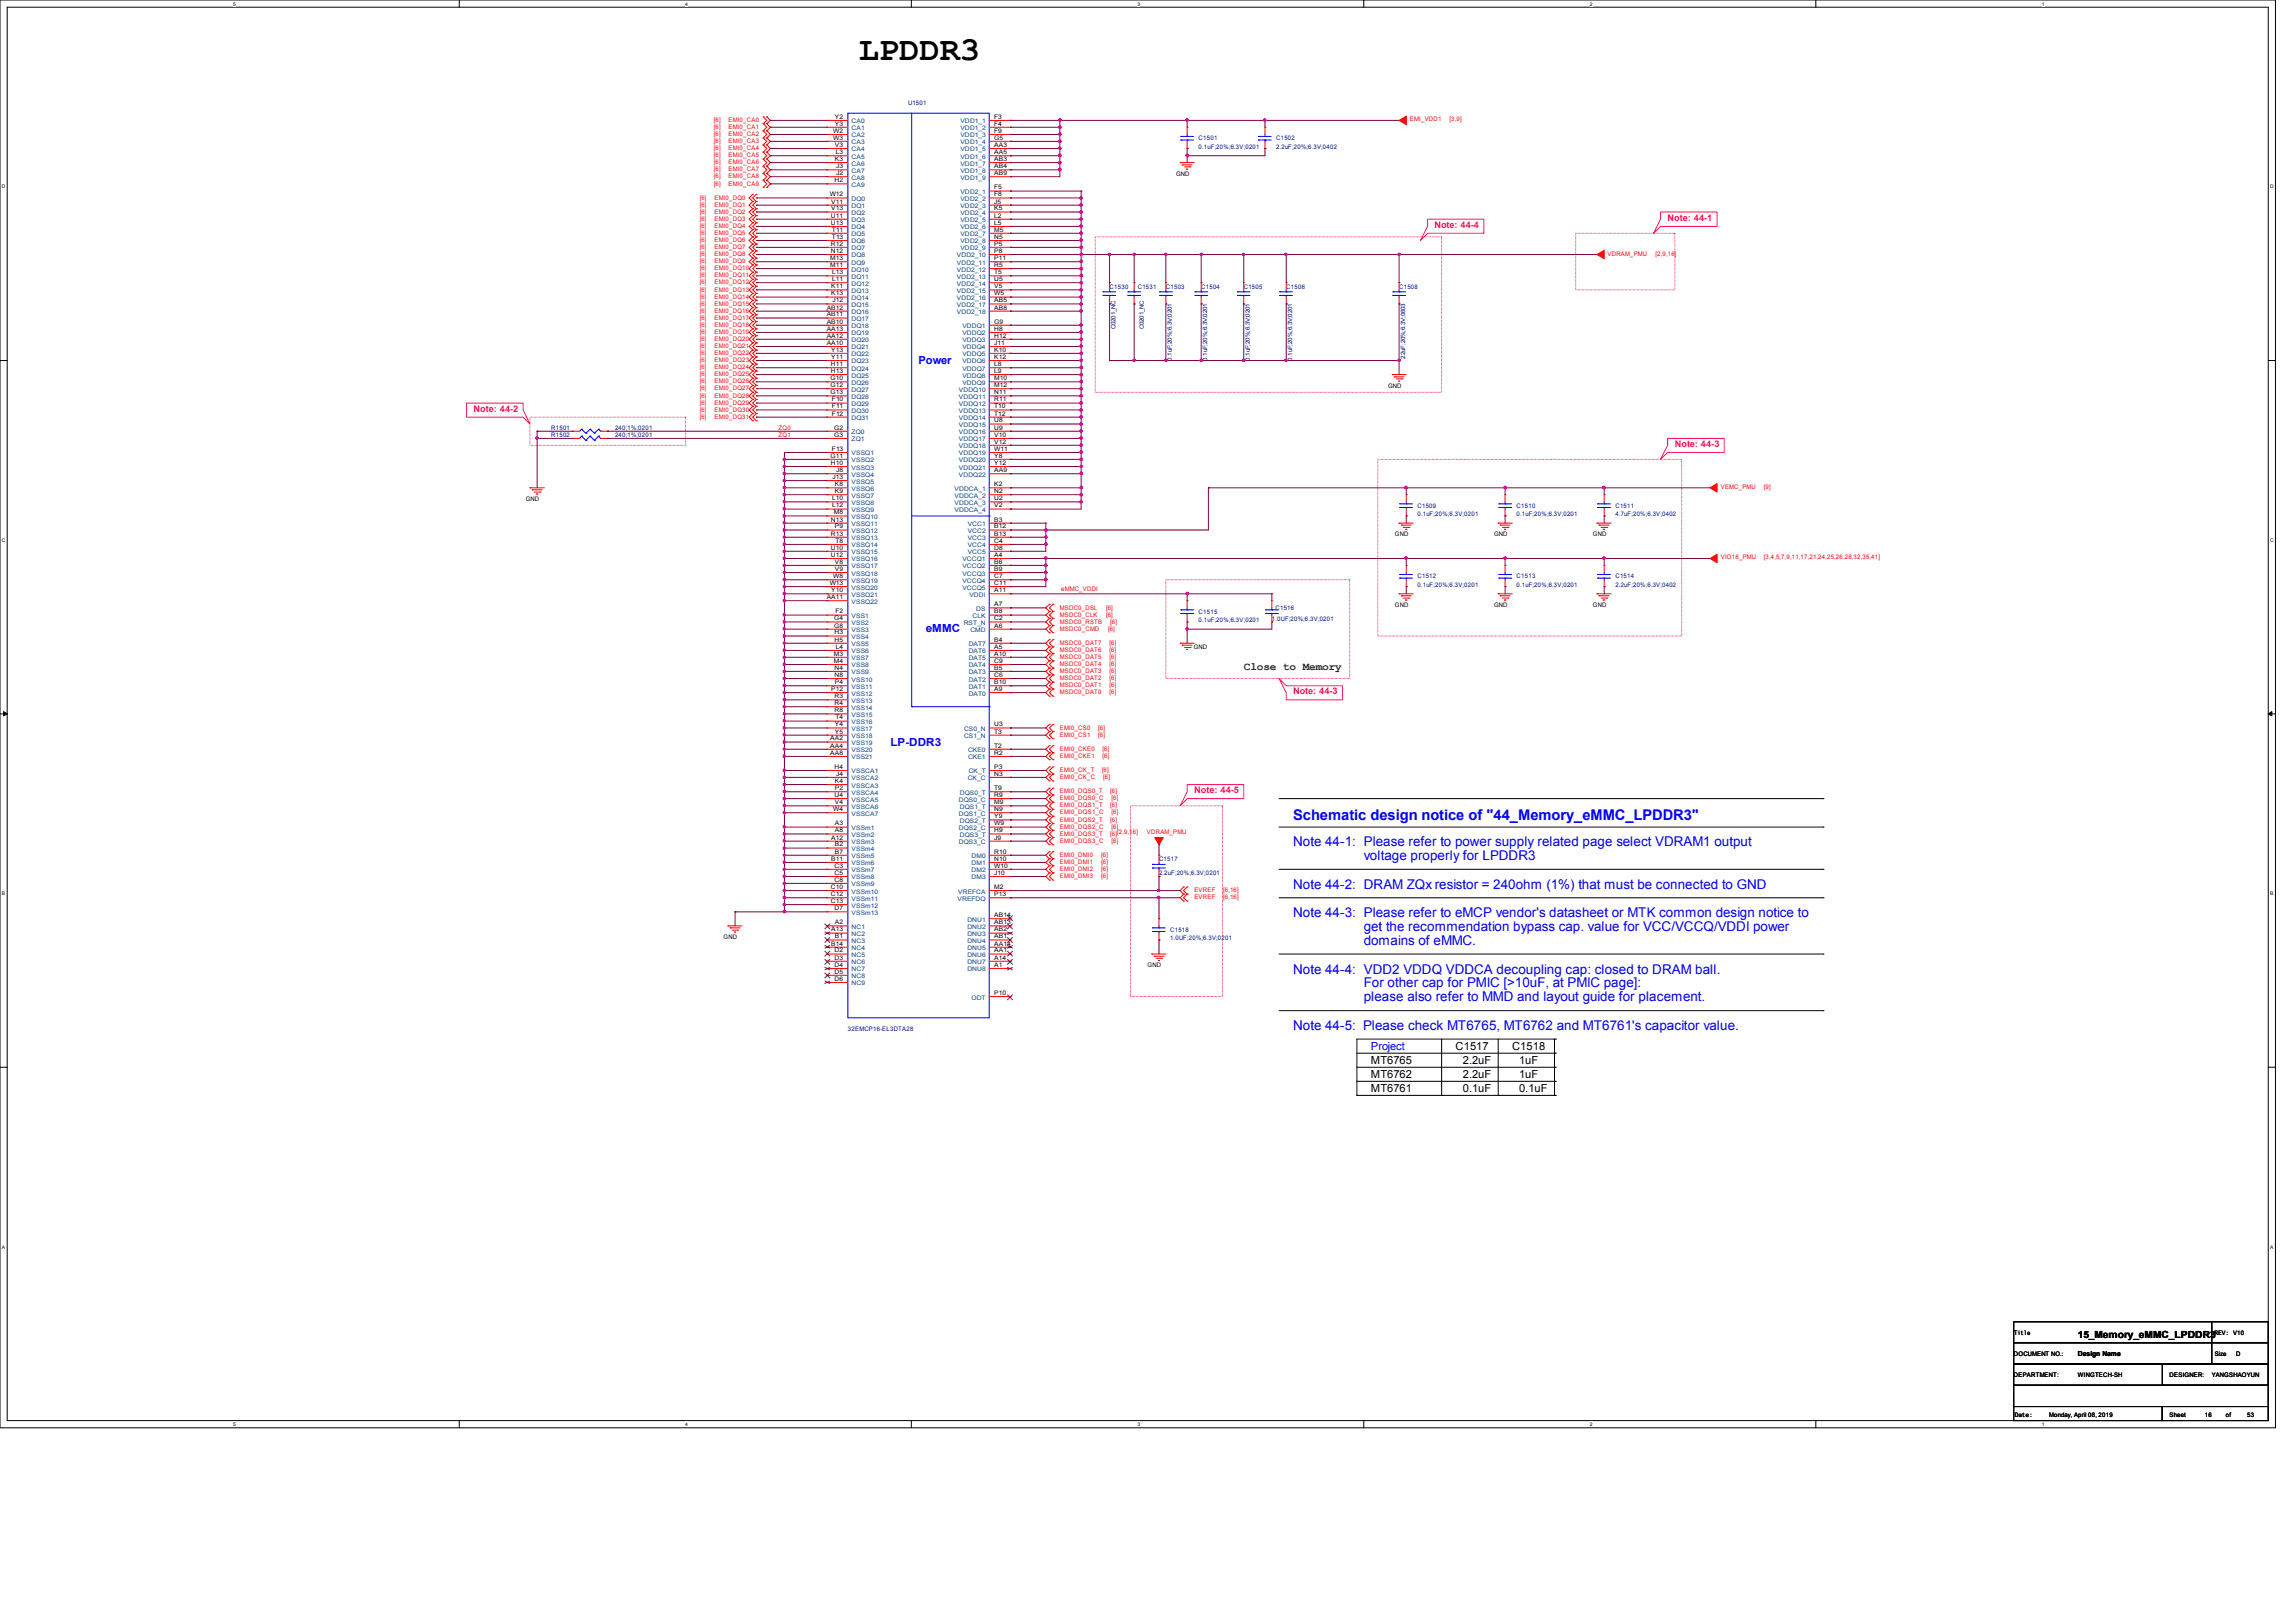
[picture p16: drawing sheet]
<svg xmlns="http://www.w3.org/2000/svg" width="297mm" height="210mm" viewBox="0 0 297 210" stroke-linecap="round" stroke-linejoin="round" font-family="sans-serif">
<defs><g id="words">
<text font-size="4.4" x="111.1" y="7.8">LPDDR3</text>
<text font-size="1.9" fill="#00f" x="167.3" y="106">Schematic design notice of &quot;44_Memory_eMMC_LPDDR3&quot;</text>
<g font-size="1.7" fill="#00f">
<text x="167.3" y="109.5">Note 44-1: Please refer to power supply related page select VDRAM1 output</text>
<text x="176.5" y="111.3">voltage properly for LPDDR3</text>
<text x="167.3" y="118.7">Note 44-3: Please refer to eMCP vendor's datasheet or MTK common design notice to</text>
<text x="167.3" y="115">Note 44-2: DRAM ZQx resistor = 240ohm (1%) that must be connected to GND</text>
<text x="167.3" y="126">Note 44-4: VDD2 VDDQ VDDCA decoupling cap: closed to DRAM ball.</text>
<text x="176.5" y="120.4">get the recommendation bypass cap. value for VCC/VCCQ/VDDI power</text>
<text x="176.5" y="122.2">domains of eMMC.</text>
<text x="176.5" y="127.8">For other cap for PMIC [&gt;10uF, at PMIC page]:</text>
<text x="176.5" y="129.5">please also refer to MMD and layout guide for placement.</text>
<text x="167.3" y="133.3">Note 44-5: Please check MT6765, MT6762 and MT6761's capacitor value.</text>
</g>
<g font-size="1.4" fill="#00f">
<text x="118.9" y="47.1">Power</text>
<text x="119.8" y="81.8">eMMC</text>
<text x="115.2" y="96.5">LP-DDR3</text>
<text x="177.4" y="135.8">Project</text>
</g>
<text font-size="1.4" fill="#008000" x="160.9" y="86.7">Close to Memory</text>
<g font-size="1.4">
<text x="177.4" y="137.6">MT6765</text>
<text x="188.4" y="135.8">C1517</text>
<text x="189.3" y="137.6">2.2uF</text>
<text x="195.7" y="135.8">C1518</text>
<text x="196.6" y="137.6">1uF</text>
<text x="177.4" y="141.3">MT6761</text>
<text x="177.4" y="139.4">MT6762</text>
<text x="189.3" y="139.4">2.2uF</text>
<text x="189.3" y="141.3">0.1uF</text>
<text x="196.6" y="139.4">1uF</text>
<text x="196.6" y="141.3">0.1uF</text>
</g>
<text font-size="1.3" x="268.9" y="173.1">15_Memory_eMMC_LPDDR3</text>
<g font-size="1.2" fill="#ff0080">
<text x="185.6" y="29.5">Note: 44-4</text>
<text x="215.8" y="28.5">Note: 44-1</text>
<text x="61.3" y="53.3">Note: 44-2</text>
<text x="216.7" y="57.8">Note: 44-3</text>
<text x="167.3" y="89.8">Note: 44-3</text>
<text x="154.6" y="102.6">Note: 44-5</text>
</g>
<text font-size=".9" x="268.9" y="175.5">Design Name</text>
<g font-size=".8" fill="#f00">
<text x="92.4" y="15.8">[6]</text>
<text x="92.4" y="16.7">[6]</text>
<text x="92.4" y="17.6">[6]</text>
<text x="94.3" y="15.8">EMI0_CA0</text>
<text x="94.3" y="16.7">EMI0_CA1</text>
<text x="94.3" y="17.6">EMI0_CA2</text>
<text x="182.5" y="15.7">EMI_VDD1</text>
<text x="187.6" y="15.7">[3,9]</text>
<text x="92.4" y="18.5">[6]</text>
<text x="92.4" y="19.4">[6]</text>
<text x="92.4" y="20.4">[6]</text>
<text x="92.4" y="21.3">[6]</text>
<text x="92.4" y="22.2">[6]</text>
<text x="92.4" y="23.1">[6]</text>
<text x="94.3" y="18.5">EMI0_CA3</text>
<text x="94.3" y="19.4">EMI0_CA4</text>
<text x="94.3" y="20.4">EMI0_CA5</text>
<text x="94.3" y="21.3">EMI0_CA6</text>
<text x="94.3" y="22.2">EMI0_CA7</text>
<text x="94.3" y="23.1">EMI0_CA8</text>
<text x="90.6" y="25.8">[6]</text>
<text x="90.6" y="26.8">[6]</text>
<text x="90.6" y="27.6">[6]</text>
<text x="90.6" y="28.6">[6]</text>
<text x="90.6" y="29.5">[6]</text>
<text x="92.4" y="24">[6]</text>
<text x="92.5" y="25.8">EMI0_DQ0</text>
<text x="92.5" y="26.8">EMI0_DQ1</text>
<text x="92.5" y="27.6">EMI0_DQ2</text>
<text x="92.5" y="28.6">EMI0_DQ3</text>
<text x="92.5" y="29.5">EMI0_DQ4</text>
<text x="94.3" y="24">EMI0_CA9</text>
<text x="90.6" y="30.4">[6]</text>
<text x="90.6" y="31.3">[6]</text>
<text x="90.6" y="32.2">[6]</text>
<text x="90.6" y="33.1">[6]</text>
<text x="90.6" y="34.1">[6]</text>
<text x="90.6" y="35">[6]</text>
<text x="90.6" y="35.9">[6]</text>
<text x="92.5" y="30.4">EMI0_DQ5</text>
<text x="92.5" y="31.3">EMI0_DQ6</text>
<text x="92.5" y="32.2">EMI0_DQ7</text>
<text x="92.5" y="33.1">EMI0_DQ8</text>
<text x="92.5" y="34.1">EMI0_DQ9</text>
<text x="92.5" y="35">EMI0_DQ10</text>
<text x="92.5" y="35.9">EMI0_DQ11</text>
<text x="208" y="33.1">VDRAM_PMU</text>
<text x="214.3" y="33.1">[2,9,16]</text>
<text x="90.6" y="36.8">[6]</text>
<text x="90.6" y="37.7">[6]</text>
<text x="90.6" y="38.7">[6]</text>
<text x="90.6" y="39.5">[6]</text>
<text x="90.6" y="40.5">[6]</text>
<text x="90.6" y="41.4">[6]</text>
<text x="92.5" y="36.8">EMI0_DQ12</text>
<text x="92.5" y="37.7">EMI0_DQ13</text>
<text x="92.5" y="38.7">EMI0_DQ14</text>
<text x="92.5" y="39.5">EMI0_DQ15</text>
<text x="92.5" y="40.5">EMI0_DQ16</text>
<text x="92.5" y="41.4">EMI0_DQ17</text>
<text x="90.6" y="42.3">[6]</text>
<text x="90.6" y="43.2">[6]</text>
<text x="90.6" y="44.1">[6]</text>
<text x="90.6" y="45">[6]</text>
<text x="90.6" y="45.9">[6]</text>
<text x="90.6" y="46.9">[6]</text>
<text x="90.6" y="47.8">[6]</text>
<text x="92.5" y="42.3">EMI0_DQ18</text>
<text x="92.5" y="43.2">EMI0_DQ19</text>
<text x="92.5" y="44.1">EMI0_DQ20</text>
<text x="92.5" y="45">EMI0_DQ21</text>
<text x="92.5" y="45.9">EMI0_DQ22</text>
<text x="92.5" y="46.9">EMI0_DQ23</text>
<text x="92.5" y="47.8">EMI0_DQ24</text>
<text x="90.6" y="48.7">[6]</text>
<text x="90.6" y="49.6">[6]</text>
<text x="90.6" y="50.5">[6]</text>
<text x="90.6" y="51.4">[6]</text>
<text x="90.6" y="52.4">[6]</text>
<text x="90.6" y="53.3">[6]</text>
<text x="92.5" y="48.7">EMI0_DQ25</text>
<text x="92.5" y="49.6">EMI0_DQ26</text>
<text x="92.5" y="50.5">EMI0_DQ27</text>
<text x="92.5" y="51.4">EMI0_DQ28</text>
<text x="92.5" y="52.4">EMI0_DQ29</text>
<text x="92.5" y="53.3">EMI0_DQ30</text>
<text x="90.6" y="54.2">[6]</text>
<text x="92.5" y="54.2">EMI0_DQ31</text>
<text x="100.8" y="55.6">ZQ0</text>
<text x="100.8" y="56.6">ZQ1</text>
<text x="222.7" y="63.2">VEMC_PMU</text>
<text x="228.3" y="63.2">[9]</text>
<text x="137.3" y="76.5">eMMC_VDDI</text>
<text x="222.7" y="72.4">VIO18_PMU</text>
<text x="228.3" y="72.4">[3,4,5,7,9,11,17,21,24,25,26,28,32,35,41]</text>
<text x="137.2" y="79.8">MSDC0_CLK</text>
<text x="137.2" y="78.9">MSDC0_DSL</text>
<text x="137.2" y="80.7">MSDC0_RSTB</text>
<text x="137.2" y="81.6">MSDC0_CMD</text>
<text x="137.2" y="83.4">MSDC0_DAT7</text>
<text x="143.1" y="79.8">[6]</text>
<text x="143.1" y="78.9">[6]</text>
<text x="143.4" y="81.6">[6]</text>
<text x="143.6" y="83.4">[6]</text>
<text x="143.7" y="80.7">[6]</text>
<text x="137.2" y="89.8">MSDC0_DAT0</text>
<text x="137.2" y="88.9">MSDC0_DAT1</text>
<text x="137.2" y="88">MSDC0_DAT2</text>
<text x="137.2" y="87.1">MSDC0_DAT3</text>
<text x="137.2" y="86.2">MSDC0_DAT4</text>
<text x="137.2" y="85.3">MSDC0_DAT5</text>
<text x="137.2" y="84.4">MSDC0_DAT6</text>
<text x="143.6" y="89.8">[6]</text>
<text x="143.6" y="88.9">[6]</text>
<text x="143.6" y="88">[6]</text>
<text x="143.6" y="87.1">[6]</text>
<text x="143.6" y="86.2">[6]</text>
<text x="143.6" y="85.3">[6]</text>
<text x="143.6" y="84.4">[6]</text>
<text x="137.2" y="94.4">EMI0_CS0</text>
<text x="137.2" y="95.3">EMI0_CS1</text>
<text x="142.1" y="94.4">[6]</text>
<text x="142.1" y="95.3">[6]</text>
<text x="137.2" y="100.8">EMI0_CK_C</text>
<text x="137.2" y="98.1">EMI0_CKE1</text>
<text x="137.2" y="99.9">EMI0_CK_T</text>
<text x="137.2" y="97.2">EMI0_CKE0</text>
<text x="142.6" y="99.9">[6]</text>
<text x="142.7" y="98.1">[6]</text>
<text x="142.7" y="97.2">[6]</text>
<text x="142.8" y="100.8">[6]</text>
<text x="137.2" y="102.7">EMI0_DQS0_T</text>
<text x="137.2" y="104.5">EMI0_DQS1_T</text>
<text x="137.2" y="106.3">EMI0_DQS2_T</text>
<text x="137.2" y="103.5">EMI0_DQS0_C</text>
<text x="137.2" y="105.4">EMI0_DQS1_C</text>
<text x="137.2" y="107.2">EMI0_DQS2_C</text>
<text x="143.7" y="102.7">[6]</text>
<text x="143.7" y="104.5">[6]</text>
<text x="143.7" y="106.3">[6]</text>
<text x="143.9" y="103.5">[6]</text>
<text x="143.9" y="105.4">[6]</text>
<text x="143.9" y="107.2">[6]</text>
<text x="144.6" y="107.9">[2,9,16]</text>
<text x="148.4" y="107.9">VDRAM_PMU</text>
<text x="137.2" y="110.9">EMI0_DMI0</text>
<text x="137.2" y="111.8">EMI0_DMI1</text>
<text x="137.2" y="112.7">EMI0_DMI2</text>
<text x="137.2" y="113.6">EMI0_DMI3</text>
<text x="137.2" y="108.1">EMI0_DQS3_T</text>
<text x="137.2" y="109.1">EMI0_DQS3_C</text>
<text x="142.5" y="110.9">[6]</text>
<text x="142.5" y="111.8">[6]</text>
<text x="142.5" y="112.7">[6]</text>
<text x="142.5" y="113.6">[6]</text>
<text x="143.7" y="108.1">[6]</text>
<text x="143.9" y="109.1">[6]</text>
<text x="154.6" y="115.4">EVREF</text>
<text x="154.6" y="116.4">EVREF</text>
<text x="158.3" y="115.4">[6,16]</text>
<text x="158.3" y="116.4">[6,16]</text>
</g>
<g font-size=".8">
<text x="107.8" y="17.2">W2</text>
<text x="108" y="16.3">Y3</text>
<text x="108" y="15.4">Y2</text>
<text x="128.7" y="17.2">F9</text>
<text x="128.7" y="16.3">F4</text>
<text x="128.7" y="15.4">F3</text>
<text x="107.8" y="18.1">W3</text>
<text x="108" y="23.6">H2</text>
<text x="108" y="20.8">K3</text>
<text x="108" y="19">V3</text>
<text x="108.2" y="19.9">L3</text>
<text x="108.2" y="22.6">J2</text>
<text x="108.2" y="21.8">J3</text>
<text x="128.7" y="18.1">G5</text>
<text x="128.7" y="19">AA3</text>
<text x="128.7" y="19.9">AA5</text>
<text x="128.7" y="20.8">AB3</text>
<text x="128.7" y="21.8">AB4</text>
<text x="128.7" y="22.6">AB9</text>
<text x="152.2" y="22.7">GND</text>
<text x="107.4" y="25.4">W12</text>
<text x="107.5" y="29.1">U13</text>
<text x="107.5" y="28.2">U11</text>
<text x="107.6" y="27.2">V13</text>
<text x="107.6" y="26.3">V11</text>
<text x="107.7" y="30">T11</text>
<text x="128.7" y="30">M5</text>
<text x="128.7" y="24.5">F5</text>
<text x="128.7" y="25.4">F8</text>
<text x="128.7" y="26.3">J5</text>
<text x="128.7" y="27.2">K5</text>
<text x="128.7" y="28.2">L2</text>
<text x="128.7" y="29.1">L5</text>
<text x="107.5" y="33.7">M13</text>
<text x="107.5" y="34.5">M11</text>
<text x="107.5" y="32.7">N12</text>
<text x="107.5" y="31.8">R12</text>
<text x="107.7" y="30.9">T13</text>
<text x="107.7" y="35.5">L13</text>
<text x="128.7" y="33.7">P11</text>
<text x="128.7" y="30.9">N5</text>
<text x="128.7" y="34.5">R5</text>
<text x="128.7" y="32.7">P8</text>
<text x="128.7" y="31.8">P5</text>
<text x="128.7" y="35.5">T5</text>
<text x="107" y="40.9">AB11</text>
<text x="107" y="40">AB12</text>
<text x="107" y="41.9">AB10</text>
<text x="107.6" y="37.3">K11</text>
<text x="107.6" y="38.2">K13</text>
<text x="107.7" y="36.4">L11</text>
<text x="107.8" y="39.1">J12</text>
<text x="128.7" y="41.9">G9</text>
<text x="128.7" y="36.4">U5</text>
<text x="128.7" y="37.3">V5</text>
<text x="128.7" y="38.2">W5</text>
<text x="128.7" y="39.1">AB5</text>
<text x="128.7" y="40">AB8</text>
<text x="107" y="42.8">AA13</text>
<text x="107" y="43.7">AA12</text>
<text x="107" y="44.6">AA10</text>
<text x="107.5" y="47.4">H11</text>
<text x="107.6" y="46.4">Y11</text>
<text x="107.6" y="45.5">Y13</text>
<text x="128.7" y="47.4">L8</text>
<text x="128.7" y="44.6">J11</text>
<text x="128.7" y="43.7">H12</text>
<text x="128.7" y="45.5">K10</text>
<text x="128.7" y="46.4">K12</text>
<text x="128.7" y="42.8">H8</text>
<text x="107.5" y="49.2">G10</text>
<text x="107.5" y="50.1">G12</text>
<text x="107.5" y="51">G13</text>
<text x="107.5" y="48.3">H13</text>
<text x="107.7" y="53.8">F12</text>
<text x="107.7" y="51.9">F10</text>
<text x="107.7" y="52.8">F11</text>
<text x="128.7" y="51">N11</text>
<text x="128.7" y="51.9">R11</text>
<text x="128.7" y="52.8">T10</text>
<text x="128.7" y="50.1">M12</text>
<text x="128.7" y="53.8">T12</text>
<text x="128.7" y="48.3">L9</text>
<text x="128.7" y="49.2">M10</text>
<text x="179.6" y="50.2">GND</text>
<text x="107.5" y="59.2">G11</text>
<text x="107.7" y="58.3">F13</text>
<text x="108" y="55.6">G2</text>
<text x="108" y="56.5">G3</text>
<text x="128.7" y="54.7">U8</text>
<text x="128.7" y="55.6">U9</text>
<text x="128.7" y="56.5">V10</text>
<text x="128.7" y="57.4">V12</text>
<text x="128.7" y="58.3">W11</text>
<text x="128.7" y="59.2">Y8</text>
<text x="68" y="64.8">GND</text>
<text x="107.5" y="60.2">H10</text>
<text x="107.7" y="64.7">L10</text>
<text x="107.7" y="65.7">L12</text>
<text x="107.8" y="62">J13</text>
<text x="108" y="62.9">K8</text>
<text x="108" y="63.8">K9</text>
<text x="108.2" y="61.1">J8</text>
<text x="128.7" y="60.2">Y12</text>
<text x="128.7" y="61.1">AA9</text>
<text x="128.7" y="63.8">N2</text>
<text x="128.7" y="64.7">U2</text>
<text x="128.7" y="62.9">K2</text>
<text x="128.7" y="65.7">V2</text>
<text x="107.5" y="67.5">N13</text>
<text x="107.5" y="69.3">R13</text>
<text x="107.5" y="71.1">U10</text>
<text x="107.9" y="66.5">M8</text>
<text x="108" y="68.4">P9</text>
<text x="108.1" y="70.2">T8</text>
<text x="128.7" y="67.5">B3</text>
<text x="128.7" y="68.4">B12</text>
<text x="128.7" y="69.3">B13</text>
<text x="128.7" y="70.2">C4</text>
<text x="128.7" y="71.1">D8</text>
<text x="180.5" y="69.3">GND</text>
<text x="193.3" y="69.3">GND</text>
<text x="206.1" y="69.3">GND</text>
<text x="107" y="77.5">AA11</text>
<text x="107.4" y="75.7">W13</text>
<text x="107.5" y="72.1">U12</text>
<text x="107.6" y="76.6">Y10</text>
<text x="107.8" y="74.8">W8</text>
<text x="108" y="72.9">V8</text>
<text x="108" y="73.9">V9</text>
<text x="128.7" y="76.6">A11</text>
<text x="128.7" y="72.1">A4</text>
<text x="128.7" y="72.9">B6</text>
<text x="128.7" y="74.8">C7</text>
<text x="128.7" y="75.7">C11</text>
<text x="128.7" y="73.9">B9</text>
<text x="108" y="80.3">G4</text>
<text x="108" y="81.2">G8</text>
<text x="108" y="82.1">H3</text>
<text x="108" y="83">H5</text>
<text x="108.1" y="79.4">F2</text>
<text x="108.2" y="83.9">L4</text>
<text x="128.7" y="79.4">B8</text>
<text x="128.7" y="80.3">C2</text>
<text x="128.7" y="81.2">A6</text>
<text x="128.7" y="83">B4</text>
<text x="128.7" y="83.9">A5</text>
<text x="128.7" y="78.4">A7</text>
<text x="154.5" y="84">GND</text>
<text x="180.5" y="78.5">GND</text>
<text x="193.3" y="78.5">GND</text>
<text x="206.1" y="78.5">GND</text>
<text x="107.6" y="89.4">P12</text>
<text x="107.9" y="84.8">M3</text>
<text x="107.9" y="85.8">M4</text>
<text x="108" y="86.7">N4</text>
<text x="108" y="87.6">N8</text>
<text x="108" y="88.5">P4</text>
<text x="128.7" y="84.8">A10</text>
<text x="128.7" y="85.8">C9</text>
<text x="128.7" y="86.7">B5</text>
<text x="128.7" y="87.6">C6</text>
<text x="128.7" y="88.5">B10</text>
<text x="128.7" y="89.4">A9</text>
<text x="107.5" y="95.8">AA2</text>
<text x="108" y="90.3">R3</text>
<text x="108" y="91.2">R4</text>
<text x="108" y="92.2">R8</text>
<text x="108" y="94">Y4</text>
<text x="108" y="94.9">Y5</text>
<text x="108.1" y="93.1">T4</text>
<text x="128.7" y="94">U3</text>
<text x="128.7" y="94.9">T3</text>
<text x="107.5" y="96.7">AA4</text>
<text x="107.5" y="97.7">AA8</text>
<text x="108" y="99.5">H4</text>
<text x="108" y="101.3">K4</text>
<text x="108.2" y="100.4">J4</text>
<text x="128.7" y="99.5">P3</text>
<text x="128.7" y="96.7">T2</text>
<text x="128.7" y="97.7">R2</text>
<text x="128.7" y="100.4">N3</text>
<text x="107.8" y="104.9">W4</text>
<text x="108" y="103.1">U4</text>
<text x="108" y="106.8">A3</text>
<text x="108" y="107.7">A8</text>
<text x="108" y="102.2">P2</text>
<text x="108" y="104.1">V4</text>
<text x="128.7" y="102.2">T9</text>
<text x="128.7" y="103.1">R9</text>
<text x="128.7" y="104.1">M9</text>
<text x="128.7" y="104.9">N9</text>
<text x="128.7" y="105.9">Y9</text>
<text x="128.7" y="106.8">W9</text>
<text x="128.7" y="107.7">H9</text>
<text x="107.6" y="108.6">A12</text>
<text x="107.6" y="111.4">B11</text>
<text x="108" y="112.3">C3</text>
<text x="108" y="113.2">C5</text>
<text x="108" y="109.5">B2</text>
<text x="108" y="110.4">B7</text>
<text x="128.7" y="110.4">R10</text>
<text x="128.7" y="111.4">N10</text>
<text x="128.7" y="112.3">W10</text>
<text x="128.7" y="113.2">J10</text>
<text x="128.7" y="108.6">J9</text>
<text x="107.5" y="115">C10</text>
<text x="107.5" y="116">C12</text>
<text x="107.5" y="116.8">C13</text>
<text x="108" y="114.1">C8</text>
<text x="108" y="117.8">D7</text>
<text x="108" y="119.6">A2</text>
<text x="128.7" y="119.6">AB13</text>
<text x="128.7" y="118.7">AB14</text>
<text x="128.7" y="115">M2</text>
<text x="128.7" y="116">P13</text>
<text x="93.6" y="121.5">GND</text>
<text x="107.6" y="120.5">A13</text>
<text x="107.6" y="122.3">B14</text>
<text x="108" y="123.2">D2</text>
<text x="108" y="124.2">D3</text>
<text x="108" y="125.1">D4</text>
<text x="108" y="126">D5</text>
<text x="108" y="121.4">B1</text>
<text x="128.7" y="125.1">A1</text>
<text x="128.7" y="124.2">A14</text>
<text x="128.7" y="123.2">AA1</text>
<text x="128.7" y="122.3">AA14</text>
<text x="128.7" y="121.4">AB1</text>
<text x="128.7" y="120.5">AB2</text>
<text x="148.5" y="125.1">GND</text>
<text x="108" y="126.9">D6</text>
<text x="128.7" y="128.7">P10</text>
<text x="260.6" y="172.7">Title</text>
<text x="286.6" y="172.7">REV: V10</text>
<text x="260.6" y="175.4">DOCUMENT NO.:</text>
<text x="260.6" y="178.2">DEPARTMENT:</text>
<text x="268.9" y="178.2">WINGTECH-SH</text>
<text x="280.8" y="178.2">DESIGNER:</text>
<text x="286.2" y="178.2">YANGSHAOYUN</text>
<text x="286.6" y="175.4">Size</text>
<text x="289.4" y="175.4">D</text>
<text x="260.7" y="183.3">Date:</text>
<text x="265.2" y="183.3">Monday, April 08, 2019</text>
<text x="280.8" y="183.3">Sheet</text>
<text x="285.3" y="183.3">16</text>
<text x="288.1" y="183.3">of</text>
<text x="290.8" y="183.3">53</text>
</g>
<g font-size=".8" fill="#004080">
<text x="110.2" y="17.8">CA2</text>
<text x="110.2" y="16.8">CA1</text>
<text x="110.2" y="16">CA0</text>
<text x="124.3" y="17.8">VDD1_3</text>
<text x="124.3" y="16.8">VDD1_2</text>
<text x="124.3" y="16">VDD1_1</text>
<text x="110.2" y="23.2">CA8</text>
<text x="110.2" y="21.4">CA6</text>
<text x="110.2" y="22.4">CA7</text>
<text x="110.2" y="20.5">CA5</text>
<text x="110.2" y="19.6">CA4</text>
<text x="110.2" y="18.7">CA3</text>
<text x="124.3" y="18.7">VDD1_4</text>
<text x="124.3" y="19.6">VDD1_5</text>
<text x="124.3" y="20.5">VDD1_6</text>
<text x="124.3" y="21.4">VDD1_7</text>
<text x="124.3" y="22.4">VDD1_8</text>
<text x="124.3" y="23.2">VDD1_9</text>
<text x="110.2" y="24.2">CA9</text>
<text x="110.2" y="29.7">DQ4</text>
<text x="110.2" y="27.8">DQ2</text>
<text x="110.2" y="26.9">DQ1</text>
<text x="110.2" y="28.7">DQ3</text>
<text x="110.2" y="26">DQ0</text>
<text x="124.3" y="25.1">VDD2_1</text>
<text x="124.3" y="26">VDD2_2</text>
<text x="124.3" y="26.9">VDD2_3</text>
<text x="124.3" y="27.8">VDD2_4</text>
<text x="124.3" y="28.7">VDD2_5</text>
<text x="124.3" y="29.7">VDD2_6</text>
<text x="110.2" y="33.3">DQ8</text>
<text x="110.2" y="34.2">DQ9</text>
<text x="110.2" y="35.1">DQ10</text>
<text x="110.2" y="30.6">DQ5</text>
<text x="110.2" y="31.5">DQ6</text>
<text x="110.2" y="32.4">DQ7</text>
<text x="123.8" y="34.2">VDD2_11</text>
<text x="123.8" y="35.1">VDD2_12</text>
<text x="123.8" y="33.3">VDD2_10</text>
<text x="124.3" y="31.5">VDD2_8</text>
<text x="124.3" y="30.6">VDD2_7</text>
<text x="124.3" y="32.4">VDD2_9</text>
<text x="110.2" y="39.7">DQ15</text>
<text x="110.2" y="36.1">DQ11</text>
<text x="110.2" y="37.9">DQ13</text>
<text x="110.2" y="38.8">DQ14</text>
<text x="110.2" y="37">DQ12</text>
<text x="110.2" y="41.5">DQ17</text>
<text x="110.2" y="40.6">DQ16</text>
<text x="123.8" y="36.1">VDD2_13</text>
<text x="123.8" y="37">VDD2_14</text>
<text x="123.8" y="37.9">VDD2_15</text>
<text x="123.8" y="38.8">VDD2_16</text>
<text x="123.8" y="39.7">VDD2_17</text>
<text x="123.8" y="40.6">VDD2_18</text>
<text x="110.2" y="48">DQ24</text>
<text x="110.2" y="43.4">DQ19</text>
<text x="110.2" y="47">DQ23</text>
<text x="110.2" y="44.3">DQ20</text>
<text x="110.2" y="46.1">DQ22</text>
<text x="110.2" y="42.5">DQ18</text>
<text x="110.2" y="45.2">DQ21</text>
<text x="124.6" y="48">VDDQ7</text>
<text x="124.6" y="45.2">VDDQ4</text>
<text x="124.6" y="42.5">VDDQ1</text>
<text x="124.6" y="44.3">VDDQ3</text>
<text x="124.6" y="46.1">VDDQ5</text>
<text x="124.6" y="47">VDDQ6</text>
<text x="124.6" y="43.4">VDDQ2</text>
<text x="110.2" y="52.5">DQ29</text>
<text x="110.2" y="49.8">DQ26</text>
<text x="110.2" y="48.9">DQ25</text>
<text x="110.2" y="53.4">DQ30</text>
<text x="110.2" y="50.7">DQ27</text>
<text x="110.2" y="51.6">DQ28</text>
<text x="124.1" y="51.6">VDDQ11</text>
<text x="124.1" y="52.5">VDDQ12</text>
<text x="124.1" y="53.4">VDDQ13</text>
<text x="124.1" y="50.7">VDDQ10</text>
<text x="124.6" y="48.9">VDDQ8</text>
<text x="124.6" y="49.8">VDDQ9</text>
<text x="110.2" y="54.4">DQ31</text>
<text x="110.2" y="58.9">VSSQ1</text>
<text x="110.2" y="59.8">VSSQ2</text>
<text x="110.2" y="56.2">ZQ0</text>
<text x="110.2" y="57.1">ZQ1</text>
<text x="124.1" y="54.4">VDDQ14</text>
<text x="124.1" y="55.2">VDDQ15</text>
<text x="124.1" y="56.2">VDDQ16</text>
<text x="124.1" y="57.1">VDDQ17</text>
<text x="124.1" y="58">VDDQ18</text>
<text x="124.1" y="58.9">VDDQ19</text>
<text x="124.1" y="59.8">VDDQ20</text>
<text x="110.2" y="60.7">VSSQ3</text>
<text x="110.2" y="61.7">VSSQ4</text>
<text x="110.2" y="62.6">VSSQ5</text>
<text x="110.2" y="63.5">VSSQ6</text>
<text x="110.2" y="64.4">VSSQ7</text>
<text x="110.2" y="65.3">VSSQ8</text>
<text x="123.5" y="64.4">VDDCA_2</text>
<text x="123.5" y="65.3">VDDCA_3</text>
<text x="123.5" y="63.5">VDDCA_1</text>
<text x="124.1" y="60.7">VDDQ21</text>
<text x="124.1" y="61.7">VDDQ22</text>
<text x="110.2" y="66.3">VSSQ9</text>
<text x="110.2" y="67.1">VSSQ10</text>
<text x="110.2" y="68.1">VSSQ11</text>
<text x="110.2" y="69">VSSQ12</text>
<text x="110.2" y="69.9">VSSQ13</text>
<text x="110.2" y="70.8">VSSQ14</text>
<text x="110.2" y="71.7">VSSQ15</text>
<text x="123.5" y="66.3">VDDCA_4</text>
<text x="125.2" y="68.1">VCC1</text>
<text x="125.2" y="69">VCC2</text>
<text x="125.2" y="69.9">VCC3</text>
<text x="125.2" y="70.8">VCC4</text>
<text x="125.2" y="71.7">VCC5</text>
<text x="110.2" y="72.6">VSSQ16</text>
<text x="110.2" y="73.5">VSSQ17</text>
<text x="110.2" y="74.5">VSSQ18</text>
<text x="110.2" y="75.4">VSSQ19</text>
<text x="110.2" y="76.3">VSSQ20</text>
<text x="110.2" y="77.2">VSSQ21</text>
<text x="124.6" y="72.6">VCCQ1</text>
<text x="124.6" y="73.5">VCCQ2</text>
<text x="124.6" y="75.4">VCCQ4</text>
<text x="124.6" y="76.3">VCCQ5</text>
<text x="124.6" y="74.5">VCCQ3</text>
<text x="125.4" y="77.2">VDDI</text>
<text x="110.2" y="78.1">VSSQ22</text>
<text x="110.2" y="80">VSS1</text>
<text x="110.2" y="80.9">VSS2</text>
<text x="110.2" y="81.8">VSS3</text>
<text x="110.2" y="82.7">VSS4</text>
<text x="110.2" y="83.6">VSS5</text>
<text x="124.7" y="80.9">RST_N</text>
<text x="125.4" y="83.6">DAT7</text>
<text x="125.6" y="81.8">CMD</text>
<text x="125.9" y="80">CLK</text>
<text x="126.3" y="79">DS</text>
<text x="110.2" y="84.5">VSS6</text>
<text x="110.2" y="85.4">VSS7</text>
<text x="110.2" y="86.4">VSS8</text>
<text x="110.2" y="87.2">VSS9</text>
<text x="110.2" y="88.2">VSS10</text>
<text x="110.2" y="89.1">VSS11</text>
<text x="125.4" y="84.5">DAT6</text>
<text x="125.4" y="85.4">DAT5</text>
<text x="125.4" y="86.4">DAT4</text>
<text x="125.4" y="87.2">DAT3</text>
<text x="125.4" y="88.2">DAT2</text>
<text x="125.4" y="89.1">DAT1</text>
<text x="110.2" y="90">VSS12</text>
<text x="110.2" y="90.9">VSS13</text>
<text x="110.2" y="91.8">VSS14</text>
<text x="110.2" y="92.8">VSS15</text>
<text x="110.2" y="93.7">VSS16</text>
<text x="110.2" y="94.6">VSS17</text>
<text x="110.2" y="95.5">VSS18</text>
<text x="124.8" y="94.6">CS0_N</text>
<text x="124.8" y="95.5">CS1_N</text>
<text x="125.4" y="90">DAT0</text>
<text x="110.2" y="100.1">VSSCA1</text>
<text x="110.2" y="101">VSSCA2</text>
<text x="110.2" y="101.9">VSSCA3</text>
<text x="110.2" y="96.4">VSS19</text>
<text x="110.2" y="97.3">VSS20</text>
<text x="110.2" y="98.3">VSS21</text>
<text x="125.2" y="101">CK_C</text>
<text x="125.3" y="97.3">CKE0</text>
<text x="125.3" y="98.3">CKE1</text>
<text x="125.4" y="100.1">CK_T</text>
<text x="110.2" y="107.4">VSSm1</text>
<text x="110.2" y="102.8">VSSCA4</text>
<text x="110.2" y="103.7">VSSCA5</text>
<text x="110.2" y="104.6">VSSCA6</text>
<text x="110.2" y="105.5">VSSCA7</text>
<text x="124.1" y="103.7">DQS0_C</text>
<text x="124.1" y="105.5">DQS1_C</text>
<text x="124.1" y="107.4">DQS2_C</text>
<text x="124.2" y="102.8">DQS0_T</text>
<text x="124.2" y="104.6">DQS1_T</text>
<text x="124.2" y="106.5">DQS2_T</text>
<text x="110.2" y="108.3">VSSm2</text>
<text x="110.2" y="109.2">VSSm3</text>
<text x="110.2" y="110.1">VSSm4</text>
<text x="110.2" y="111">VSSm5</text>
<text x="110.2" y="112">VSSm6</text>
<text x="110.2" y="112.9">VSSm7</text>
<text x="110.2" y="113.8">VSSm8</text>
<text x="124.1" y="109.2">DQS3_C</text>
<text x="124.2" y="108.3">DQS3_T</text>
<text x="125.7" y="111">DM0</text>
<text x="125.7" y="112">DM1</text>
<text x="125.7" y="112.9">DM2</text>
<text x="125.7" y="113.8">DM3</text>
<text x="110.2" y="114.7">VSSm9</text>
<text x="110.2" y="115.6">VSSm10</text>
<text x="110.2" y="116.5">VSSm11</text>
<text x="110.2" y="117.4">VSSm12</text>
<text x="110.2" y="118.4">VSSm13</text>
<text x="123.9" y="116.5">VREFDQ</text>
<text x="124" y="115.6">VREFCA</text>
<text x="125.2" y="119.3">DNU1</text>
<text x="110.2" y="120.2">NC1</text>
<text x="110.2" y="121.1">NC2</text>
<text x="110.2" y="122">NC3</text>
<text x="110.2" y="122.9">NC4</text>
<text x="110.2" y="123.8">NC5</text>
<text x="110.2" y="124.8">NC6</text>
<text x="110.2" y="125.7">NC7</text>
<text x="125.2" y="125.7">DNU8</text>
<text x="125.2" y="124.8">DNU7</text>
<text x="125.2" y="123.8">DNU6</text>
<text x="125.2" y="122.9">DNU5</text>
<text x="125.2" y="122">DNU4</text>
<text x="125.2" y="121.1">DNU3</text>
<text x="125.2" y="120.2">DNU2</text>
<text x="110.2" y="126.6">NC8</text>
<text x="110.2" y="127.5">NC9</text>
<text x="125.7" y="129.3">ODT</text>
</g>
<g font-size=".8" fill="#000080">
<text x="117.5" y="13.6">U1501</text>
<text x="155.1" y="18.2">C1501</text>
<text x="155.1" y="19.3">0.1uF;20%;6.3V;0201</text>
<text x="165.2" y="18.2">C1502</text>
<text x="165.2" y="19.3">2.2uF;20%;6.3V;0402</text>
<text x="143.6" y="37.3">C1530</text>
<text x="147.2" y="37.3">C1531</text>
<text x="150.9" y="37.3">C1503</text>
<text x="155.5" y="37.3">C1504</text>
<text x="161" y="37.3">C1505</text>
<text x="166.5" y="37.3">C1506</text>
<text x="181.1" y="37.3">C1508</text>
<text x="144.4" y="42.6" transform="rotate(-90 144.4 42.6)">C0201_NC</text>
<text x="148" y="42.6" transform="rotate(-90 148 42.6)">C0201_NC</text>
<text x="151.6" y="46.7" transform="rotate(-90 151.6 46.7)">0.1uF;20%;6.3V;0201</text>
<text x="156.2" y="46.7" transform="rotate(-90 156.2 46.7)">0.1uF;20%;6.3V;0201</text>
<text x="161.7" y="46.7" transform="rotate(-90 161.7 46.7)">0.1uF;20%;6.3V;0201</text>
<text x="167.2" y="46.7" transform="rotate(-90 167.2 46.7)">0.1uF;20%;6.3V;0201</text>
<text x="181.8" y="46.4" transform="rotate(-90 181.8 46.4)">22uF;20%;6.3V;0603</text>
<text x="71.3" y="56.6">R1502</text>
<text x="71.3" y="55.6">R1501</text>
<text x="79.6" y="56.6">240;1%;0201</text>
<text x="79.6" y="55.6">240;1%;0201</text>
<text x="183.4" y="65.7">C1509</text>
<text x="196.3" y="65.7">C1510</text>
<text x="209.1" y="65.7">C1511</text>
<text x="183.4" y="66.8">0.1uF;20%;6.3V;0201</text>
<text x="196.3" y="66.8">0.1uF;20%;6.3V;0201</text>
<text x="209.1" y="66.8">4.7uF;20%;6.3V;0402</text>
<text x="183.4" y="74.8">C1512</text>
<text x="183.4" y="75.9">0.1uF;20%;6.3V;0201</text>
<text x="196.3" y="74.8">C1513</text>
<text x="196.3" y="75.9">0.1uF;20%;6.3V;0201</text>
<text x="209.1" y="74.8">C1514</text>
<text x="209.1" y="75.9">2.2uF;20%;6.3V;0402</text>
<text x="155.1" y="79.4">C1515</text>
<text x="155.1" y="80.5">0.1uF;20%;6.3V;0201</text>
<text x="164.6" y="80.3">1.0UF;20%;6.3V;0201</text>
<text x="165.1" y="79">C1516</text>
<text x="150" y="111.4">C1517</text>
<text x="150" y="113.2">2.2uF;20%;6.3V;0201</text>
<text x="151.4" y="120.6">C1518</text>
<text x="151.4" y="121.7">1.0UF;20%;6.3V;0201</text>
<text x="109.7" y="133.4">32EMCP16-EL3DTA28</text>
</g>
<g font-size=".6">
<text x="30.2" y=".7">5</text>
<text x="88.7" y=".7">4</text>
<text x="147.2" y=".7">3</text>
<text x="205.7" y=".7">2</text>
<text x="264.2" y=".7">1</text>
<text x=".3" y="24.4">D</text>
<text x="293.8" y="24.4">D</text>
<text x=".3" y="70.1">C</text>
<text x="293.8" y="70.1">C</text>
<text x=".3" y="115.8">B</text>
<text x="293.8" y="115.8">B</text>
<text x=".3" y="161.5">A</text>
<text x="293.8" y="161.5">A</text>
<text x="30.2" y="184.5">5</text>
<text x="88.7" y="184.5">4</text>
<text x="147.2" y="184.5">3</text>
<text x="205.7" y="184.5">2</text>
<text x="264.2" y="184.5">1</text>
</g>
</g></defs>
<path d="M0 0h294.5v184.7h-294.5zM.9 .9h292.6v182.9h-292.6z" fill="none" stroke="#000" stroke-width=".13"/>
<g fill="#fff">
<path d="M30.2 .1h.3v.7h-.3z"/>
<path d="M30.2 183.9h.3v.8h-.3z"/>
</g>
<path d="M59.4 0v.9M59.4 183.8v.9" fill="none" stroke="#000" stroke-width=".13"/>
<g fill="#fff">
<path d="M88.7 .1h.3v.7h-.3z"/>
<path d="M88.7 183.9h.3v.8h-.3z"/>
</g>
<path d="M117.9 0v.9M117.9 183.8v.9" fill="none" stroke="#000" stroke-width=".13"/>
<g fill="#fff">
<path d="M147.2 .1h.3v.7h-.3z"/>
<path d="M147.2 183.9h.3v.8h-.3z"/>
</g>
<path d="M176.5 0v.9M176.5 183.8v.9" fill="none" stroke="#000" stroke-width=".13"/>
<g fill="#fff">
<path d="M205.7 .1h.4v.7h-.4z"/>
<path d="M205.7 183.9h.4v.8h-.4z"/>
</g>
<path d="M235 0v.9M235 183.8v.9" fill="none" stroke="#000" stroke-width=".13"/>
<g fill="#fff">
<path d="M264.2 .1h.4v.7h-.4z"/>
<path d="M264.2 183.9h.4v.8h-.4z"/>
<path d="M.3 23.8h.4v.7h-.4z"/>
<path d="M293.8 23.8h.5v.7h-.5z"/>
<path d="M.3 69.5h.4v.7h-.4z"/>
<path d="M293.8 69.5h.5v.7h-.5z"/>
</g>
<path d="M0 46.7h.9M293.5 46.7h1" fill="none" stroke="#000" stroke-width=".13"/>
<g fill="#fff">
<path d="M.3 115.2h.4v.8h-.4z"/>
<path d="M293.8 115.2h.4v.8h-.4z"/>
</g>
<path d="M0 92.4h.9M293.5 92.4h1" fill="none" stroke="#000" stroke-width=".13"/>
<path d="M.5 92.1l.4 .3-.4 .2zM293.5 92.4l.5-.3v.5z" fill="#000" stroke="#000" stroke-width=".13"/>
<g fill="#fff">
<path d="M.3 161h.3v.7h-.3z"/>
<path d="M293.8 161h.4v.7h-.4z"/>
</g>
<g fill="none" stroke="#000" stroke-width=".13">
<path d="M165.5 116.2h70.4M165.5 103.3h70.4M165.5 107h70.4M165.5 112.5h70.4M235.9 116.2h.1M235.9 103.3h.1M235.9 107h.1M235.9 112.5h.1M0 138.1h.9M165.5 123.4h70.4M165.5 130.8h70.4M175.6 138.1h25.7"/>
<path d="M175.6 136.3h25.7M175.6 139.9h25.7M186.6 134.5v7.2M193.9 134.5v7.2M201.2 134.5v7.2M201.3 134.5h.1M201.3 136.3h.1M201.3 138.1h.1M201.3 139.9h.1M201.3 134.5h-25.7v7.2M235.9 123.4h.1M235.9 130.8h.1"/>
<path d="M293.5 138.1h1M175.6 141.7h.1M175.6 141.7h25.7M186.6 141.7h.1M193.9 141.7h.1M201.2 141.7h.1M201.3 141.7h.1M260.6 171h25.6v2.7h-25.6zM260.6 173.7h25.6v2.8h-25.6zM260.6 179.2h32.9v2.8h-32.9zM260.6 176.5h32.9v2.7h-32.9zM279.8 176.5h13.7v2.7h-13.7z"/>
<path d="M286.2 171h7.3v2.7h-7.3zM286.2 173.7h7.3v2.8h-7.3zM260.6 182h19.2v1.8h-19.2zM279.8 182h13.7v1.8h-13.7z"/>
</g>
<path d="M141.7 30.6h44.9v20.2h-44.9zM184.7 28.4h7.3v1.8h-7.3l-.9 .9 .9-1.8zM203.9 30.2h12.8v7.3h-12.8zM214.9 27.4h7.3v1.9h-7.3l-.9 .9 .9-1.8zM60.4 52.2h7.3v.8l.9 1.9-.9-.9h-7.3zM68.6 54h20.1v3.6h-20.1zM178.3 59.4h39.3v22.9h-39.3zM215.8 56.7h7.3v1.8h-7.3l-.9 .9 .9-1.8zM150.9 75h23.8v12.8h-23.8zM165.5 87.8l1 .9h7.2v1.9h-7.2v-1zM146.3 104.3h11.9v24.6h-11.9zM153.6 101.5h7.4v1.8h-7.4l-.9 1 .9-1.9z" fill="none" stroke="#ff0080" stroke-width=".13"/>
<g fill="none" stroke="#f00" stroke-width=".13">
<path d="M98.8 15.1h.1M98.8 16h.1M98.8 16.9h.1M98.8 17.9h.1M98.8 18.8h.1M98.8 19.7h.1M98.8 15.1l.4 .5-.4 .4M98.8 16l.4 .5-.4 .4M98.8 16.9l.4 .5-.4 .5M98.8 17.9l.4 .4-.4 .5M98.8 18.8l.4 .4-.4 .5M98.8 19.7l.4 .5-.4 .4"/>
<path d="M99.2 16h.1M99.2 15.1h.1M99.2 16.9h.1M99.2 17.9h.1M99.2 18.8h.1M99.2 19.7h.1M99.2 15.1l.5 .5-.5 .4M99.2 16l.5 .5-.5 .4M99.2 16.9l.5 .5-.5 .5M99.2 17.9l.5 .4-.5 .5M99.2 18.8l.5 .4-.5 .5M99.2 19.7l.5 .5-.5 .4"/>
<path d="M107 19.2h.1M107 18.3h.1M107 17.4h.1M107 16.5h.1M107 15.6h.1M107 19.2h2.7M107 18.3h2.7M107 17.4h2.7M107 16.5h2.7M107 15.6h2.7M128 19.2h2.8M128 18.3h2.8"/>
<path d="M128 17.4h2.8M128 16.5h2.8M128 15.6h2.8M130.8 17.4h.1M130.8 18.3h.1M130.8 16.5h.1M130.8 15.6h.1M130.8 19.2h.1M153.6 19.2h.1M153.6 16.5h.1M153.6 16.5v.9M153.6 18.3v.9"/>
<path d="M163.7 19.2h.1M163.7 16.5h.1M163.7 16.5v.9M163.7 18.3v.9M97.4 25.1l-.5 .5 .5 .5M97.4 26.1l-.5 .4 .5 .5M97.4 27l-.5 .4 .5 .5M97.4 27.9l-.5 .5 .5 .4M97.4 28.8l-.5 .5 .5 .4M97.4 29.7l-.5 .5 .5 .4M97.4 30.6l-.5 .5 .5 .5M97.4 31.6l-.5 .4 .5 .5"/>
<path d="M97.4 32.5l-.5 .4 .5 .5M97.4 33.4l-.5 .5 .5 .4M97.4 34.3l-.5 .5 .5 .4M97.4 35.2l-.5 .5 .5 .5M97.4 36.2l-.5 .4 .5 .4M97.4 37l-.5 .5 .5 .5M97.4 38l-.5 .4 .5 .5M97.4 38.9l-.5 .4 .5 .5M97.4 39.8l-.5 .5 .5 .4M97.4 25.1h.1M97.4 26.1h.1M97.4 27h.1"/>
<path d="M97.4 27.9h.1M97.4 28.8h.1M97.4 29.7h.1M97.4 30.6h.1M97.4 31.6h.1M97.4 32.5h.1M97.4 33.4h.1M97.4 34.3h.1M97.4 35.2h.1M97.4 36.2h.1M97.4 37h.1M97.4 38h.1"/>
<path d="M97.4 38.9h.1M97.4 39.8h.1M97.9 25.1l-.5 .5 .5 .5M97.9 26.1l-.5 .4 .5 .5M97.9 27l-.5 .4 .5 .5M97.9 27.9l-.5 .5 .5 .4M97.9 28.8l-.5 .5 .5 .4M97.9 29.7l-.5 .5 .5 .4M97.9 30.6l-.5 .5 .5 .5M97.9 31.6l-.5 .4 .5 .5M97.9 32.5l-.5 .4 .5 .5M97.9 33.4l-.5 .5 .5 .4"/>
<path d="M97.9 34.3l-.5 .5 .5 .4M97.9 35.2l-.5 .5 .5 .5M97.9 36.2l-.5 .4 .5 .4M97.9 37l-.5 .5 .5 .5M97.9 38l-.5 .4 .5 .5M97.9 38.9l-.5 .4 .5 .5M97.9 39.8l-.5 .5 .5 .4M97.9 25.1h.1M97.9 26.1h.1M97.9 27h.1M97.9 27.9h.1M97.9 28.8h.1"/>
<path d="M97.9 29.7h.1M97.9 30.6h.1M97.9 31.6h.1M97.9 32.5h.1M97.9 33.4h.1M97.9 34.3h.1M97.9 35.2h.1M97.9 36.2h.1M97.9 37h.1M97.9 38h.1M97.9 38.9h.1M97.9 39.8h.1"/>
<path d="M98.8 20.6h.1M98.8 21.5h.1M98.8 22.4h.1M98.8 23.3h.1M98.8 24.3h.1M98.8 20.6l.4 .4-.4 .5M98.8 21.5l.4 .5-.4 .4M98.8 22.4l.4 .5-.4 .4M98.8 23.3l.4 .5-.4 .5M99.2 20.6h.1M99.2 21.5h.1M99.2 22.4h.1"/>
<path d="M99.2 23.3h.1M99.2 24.3h.1M99.2 20.6l.5 .4-.5 .5M99.2 21.5l.5 .5-.5 .4M99.2 22.4l.5 .5-.5 .4M99.2 23.3l.5 .5-.5 .5M107 23.8h.1M107 22.9h.1M107 39.3h.1M107 21h.1M107 22h.1M107 35.7h.1"/>
<path d="M107 37.5h.1M107 38.4h.1M107 36.6h.1M107 20.2h.1M107 32.9h.1M107 33.9h.1M107 34.8h.1M107 30.2h.1M107 31.1h.1M107 32h.1M107 29.3h.1M107 27.4h.1"/>
<path d="M107 26.5h.1M107 28.4h.1M107 25.6h.1M107 21h2.7M107 23.8h2.7M107 22.9h2.7M107 39.3h2.7M107 22h2.7M107 35.7h2.7M107 37.5h2.7M107 38.4h2.7M107 36.6h2.7"/>
<path d="M107 20.2h2.7M107 32.9h2.7M107 33.9h2.7M107 34.8h2.7M107 30.2h2.7M107 31.1h2.7M107 32h2.7M107 29.3h2.7M107 27.4h2.7M107 26.5h2.7M107 28.4h2.7M107 25.6h2.7"/>
<path d="M128 21h2.8M128 22.9h2.8M128 39.3h2.8M128 22h2.8M128 35.7h2.8M128 37.5h2.8M128 38.4h2.8M128 36.6h2.8M128 20.2h2.8M128 32.9h2.8M128 33.9h2.8M128 34.8h2.8"/>
<path d="M128 30.2h2.8M128 31.1h2.8M128 32h2.8M128 29.3h2.8M128 27.4h2.8M128 26.5h2.8M128 28.4h2.8M128 25.6h2.8M128 24.7h2.8M130.8 33.9h.1M130.8 31.1h.1M130.8 34.8h.1"/>
<path d="M130.8 32.9h.1M130.8 30.2h.1M130.8 32h.1M130.8 20.2h.1M130.8 21h.1M130.8 22h.1M130.8 22.9h.1M130.8 24.7h.1M130.8 25.6h.1M130.8 26.5h.1M130.8 27.4h.1M130.8 28.4h.1"/>
<path d="M130.8 29.3h.1M130.8 35.7h.1M130.8 36.6h.1M130.8 37.5h.1M130.8 38.4h.1M130.8 39.3h.1M143.6 39.3h.1M143.6 36.6h.1M143.6 36.6v.9M143.6 38.4v.9M146.8 39.3h.1M146.8 36.6h.1"/>
<path d="M146.8 36.6v.9M146.8 38.4v.9M150.9 39.3h.1M150.9 36.6h.1M150.9 36.6v.9M150.9 38.4v.9M152.7 21h.1M152.7 21h1.9M153 21.3h.1M153 21.3h1.3M153.3 21.6h.7M153.5 21.9h.1"/>
<path d="M153.5 21.9h.2M154 21.6h.1M155.4 39.3h.1M155.4 36.6h.1M155.4 36.6v.9M155.4 38.4v.9M161 39.3h.1M161 36.6h.1M161 36.6v.9M161 38.4v.9M166.5 39.3h.1M166.5 36.6h.1"/>
<path d="M166.5 36.6v.9M166.5 38.4v.9M181.1 39.3h.1M181.1 36.6h.1M181.1 36.6v.9M181.1 38.4v.9M74.1 56.7h.9M74.1 55.8h.9M74.1 56.7h.1M74.1 55.8h.1M77.7 56.7h1M77.7 55.8h1"/>
<path d="M78.7 56.7h.1M78.7 55.8h.1M97.4 40.7l-.5 .4 .5 .5M97.4 41.6l-.5 .5 .5 .4M97.4 42.5l-.5 .5 .5 .4M97.4 43.4l-.5 .5 .5 .5M97.4 44.4l-.5 .4 .5 .5M97.4 45.3l-.5 .4 .5 .5M97.4 46.2l-.5 .5 .5 .4M97.4 47.1l-.5 .5 .5 .4M97.4 48l-.5 .5 .5 .4M97.4 48.9l-.5 .5 .5 .5"/>
<path d="M97.4 49.9l-.5 .4 .5 .5M97.4 50.8l-.5 .4 .5 .5M97.4 51.7l-.5 .5 .5 .4M97.4 52.6l-.5 .4 .5 .5M97.4 53.5l-.5 .5 .5 .4M97.4 40.7h.1M97.4 41.6h.1M97.4 42.5h.1M97.4 43.4h.1M97.4 44.4h.1M97.4 45.3h.1M97.4 46.2h.1"/>
<path d="M97.4 47.1h.1M97.4 48h.1M97.4 48.9h.1M97.4 49.9h.1M97.4 50.8h.1M97.4 51.7h.1M97.4 52.6h.1M97.4 53.5h.1M97.4 54.4h.1M97.9 40.7l-.5 .4 .5 .5M97.9 41.6l-.5 .5 .5 .4M97.9 42.5l-.5 .5 .5 .4"/>
<path d="M97.9 43.4l-.5 .5 .5 .5M97.9 44.4l-.5 .4 .5 .5M97.9 45.3l-.5 .4 .5 .5M97.9 46.2l-.5 .5 .5 .4M97.9 47.1l-.5 .5 .5 .4M97.9 48l-.5 .5 .5 .4M97.9 48.9l-.5 .5 .5 .5M97.9 49.9l-.5 .4 .5 .5M97.9 50.8l-.5 .4 .5 .5M97.9 51.7l-.5 .5 .5 .4M97.9 52.6l-.5 .4 .5 .5M97.9 53.5l-.5 .5 .5 .4"/>
<path d="M97.9 40.7h.1M97.9 41.6h.1M97.9 42.5h.1M97.9 43.4h.1M97.9 44.4h.1M97.9 45.3h.1M97.9 46.2h.1M97.9 47.1h.1M97.9 48h.1M97.9 48.9h.1M97.9 49.9h.1M97.9 50.8h.1"/>
<path d="M97.9 51.7h.1M97.9 52.6h.1M97.9 53.5h.1M97.9 54.4h.1M107 54h.1M107 52.2h.1M107 49.4h.1M107 58.5h.1M107 48.5h.1M107 59.4h.1M107 55.8h.1M107 53h.1"/>
<path d="M107 50.3h.1M107 51.2h.1M107 47.6h.1M107 43h.1M107 46.7h.1M107 41.1h.1M107 43.9h.1M107 45.7h.1M107 40.3h.1M107 42.1h.1M107 44.8h.1M107 56.7h.1"/>
<path d="M107 48.5h2.7M107 56.7h2.7M107 54h2.7M107 52.2h2.7M107 49.4h2.7M107 58.5h2.7M107 59.4h2.7M107 55.8h2.7M107 53h2.7M107 50.3h2.7M107 51.2h2.7M107 47.6h2.7"/>
<path d="M107 43h2.7M107 46.7h2.7M107 41.1h2.7M107 43.9h2.7M107 45.7h2.7M107 40.3h2.7M107 42.1h2.7M107 44.8h2.7M128 48.5h2.8M128 56.7h2.8M128 54h2.8M128 52.2h2.8"/>
<path d="M128 49.4h2.8M128 58.5h2.8M128 59.4h2.8M128 55.8h2.8M128 53h2.8M128 50.3h2.8M128 51.2h2.8M128 47.6h2.8M128 43h2.8M128 46.7h2.8M128 43.9h2.8M128 45.7h2.8"/>
<path d="M128 40.3h2.8M128 42.1h2.8M128 44.8h2.8M128 54.9h2.8M128 57.6h2.8M130.8 47.6h.1M130.8 48.5h.1M130.8 51.2h.1M130.8 44.8h.1M130.8 49.4h.1M130.8 42.1h.1M130.8 52.2h.1"/>
<path d="M130.8 43.9h.1M130.8 45.7h.1M130.8 46.7h.1M130.8 53h.1M130.8 50.3h.1M130.8 43h.1M130.8 40.3h.1M130.8 54h.1M130.8 54.9h.1M130.8 55.8h.1M130.8 56.7h.1M130.8 57.6h.1"/>
<path d="M130.8 58.5h.1M130.8 59.4h.1M180.2 48.5h.1M180.2 48.5h1.8M180.4 48.8h1.3M180.4 48.8h.1M180.7 49h.7M181 49.3h.1M181.4 49h.1M68.6 63.1h1.8M68.6 63.1h.1M68.9 63.4h1.2"/>
<path d="M68.9 63.4h.1M69.1 63.7h.8M69.4 63.9h.2M69.4 63.9h.1M69.9 63.7h.1M107 60.4h.1M107 61.3h.1M107 62.2h.1M107 63.1h.1M107 64h.1M107 64.9h.1M107 65.9h.1"/>
<path d="M107 66.8h.1M107 67.7h.1M107 68.6h.1M107 69.5h.1M107 70.4h.1M107 71.3h.1M107 72.3h.1M107 73.2h.1M107 74.1h.1M107 75h.1M107 75.9h.1M107 76.8h.1"/>
<path d="M107 77.7h.1M107 79.6h.1M107 63.1h2.7M107 67.7h2.7M107 76.8h2.7M107 60.4h2.7M107 61.3h2.7M107 62.2h2.7M107 64h2.7M107 64.9h2.7M107 65.9h2.7M107 66.8h2.7"/>
<path d="M107 68.6h2.7M107 69.5h2.7M107 70.4h2.7M107 79.6h2.7M107 71.3h2.7M107 72.3h2.7M107 73.2h2.7M107 75h2.7M107 75.9h2.7M107 74.1h2.7M107 77.7h2.7M128 63.1h2.8"/>
<path d="M128 67.7h2.8M128 76.8h2.8M128 60.4h2.8M128 61.3h2.8M128 64h2.8M128 64.9h2.8M128 65.9h2.8M128 68.6h2.8M128 69.5h2.8M128 70.4h2.8M128 79.6h2.8M128 71.3h2.8"/>
<path d="M128 72.3h2.8M128 73.2h2.8M128 75h2.8M128 75.9h2.8M128 74.1h2.8M128 78.7h2.8M130.8 64h.1M130.8 64.9h.1M130.8 63.1h.1M130.8 67.7h.1M130.8 68.6h.1M130.8 69.5h.1"/>
<path d="M130.8 70.4h.1M130.8 79.6h.1M130.8 71.3h.1M130.8 72.3h.1M130.8 73.2h.1M130.8 75h.1M130.8 75.9h.1M130.8 76.8h.1M130.8 74.1h.1M130.8 60.4h.1M130.8 61.3h.1M130.8 65.9h.1"/>
<path d="M130.8 78.7h.1M135.8 79.1h.1M135.8 78.2h.1M135.8 79.1l-.5 .5 .5 .4M135.8 78.2l-.5 .5 .5 .4M136.3 79.1l-.5 .5 .5 .4M136.3 78.2l-.5 .5 .5 .4M136.3 79.1h.1M136.3 78.2h.1M153.6 77.7h.1M153.6 77.7v1M153.6 79.6v.9"/>
<path d="M164.6 77.7h.1M164.6 77.7v1M164.6 79.6v.9M181.1 76.8h.1M181.1 67.7h.1M181.1 67.7h1.8M181.1 76.8h1.8M181.4 67.9h1.2M181.4 77.1h1.2M181.4 77.1h.1M181.4 67.9h.1M181.6 68.2h.7"/>
<path d="M181.6 77.4h.7M181.9 68.5h.2M181.9 77.6h.2M181.9 77.6h.1M181.9 68.5h.1M182 75.9h.1M182 73.2h.1M182 66.8h.1M182 64h.1M182 64v.9M182 65.9v.9M182 73.2v.9"/>
<path d="M182 75v.9M182.3 77.4h.1M182.3 68.2h.1M193.9 67.7h.1M193.9 76.8h.1M193.9 67.7h1.8M193.9 76.8h1.8M194.1 67.9h1.3M194.1 77.1h1.3M194.1 67.9h.1M194.1 77.1h.1M194.4 68.2h.8"/>
<path d="M194.4 77.4h.8M194.7 68.5h.2M194.7 77.6h.2M194.7 68.5h.1M194.7 77.6h.1M194.8 75.9h.1M194.8 73.2h.1M194.8 66.8h.1M194.8 64h.1M194.8 64v.9M194.8 65.9v.9M194.8 73.2v.9"/>
<path d="M194.8 75v.9M195.2 68.2h.1M195.2 77.4h.1M206.7 67.7h1.8M206.7 76.8h1.8M206.7 76.8h.1M206.7 67.7h.1M206.9 77.1h.1M206.9 67.9h.1M206.9 67.9h1.3M206.9 77.1h1.3M207.2 68.2h.7"/>
<path d="M207.2 77.4h.7M207.5 68.5h.2M207.5 77.6h.2M207.5 77.6h.1M207.5 68.5h.1M207.6 75.9h.1M207.6 73.2h.1M207.6 66.8h.1M207.6 64h.1M207.6 64v.9M207.6 65.9v.9M207.6 73.2v.9"/>
<path d="M207.6 75v.9M207.9 77.4h.1M207.9 68.2h.1M107 99.7h.1M107 80.5h.1M107 81.4h.1M107 82.3h.1M107 83.2h.1M107 84.2h.1M107 85h.1M107 86h.1M107 86.9h.1"/>
<path d="M107 87.8h.1M107 88.7h.1M107 89.6h.1M107 90.6h.1M107 91.4h.1M107 92.4h.1M107 93.3h.1M107 94.2h.1M107 95.1h.1M107 96h.1M107 96.9h.1M107 97.9h.1"/>
<path d="M107 83.2h2.7M107 99.7h2.7M107 80.5h2.7M107 81.4h2.7M107 84.2h2.7M107 85h2.7M107 86h2.7M107 86.9h2.7M107 87.8h2.7M107 88.7h2.7M107 89.6h2.7M107 94.2h2.7"/>
<path d="M107 95.1h2.7M107 96.9h2.7M107 97.9h2.7M107 82.3h2.7M107 90.6h2.7M107 91.4h2.7M107 92.4h2.7M107 93.3h2.7M107 96h2.7M128 83.2h2.8M128 99.7h2.8M128 80.5h2.8"/>
<path d="M128 81.4h2.8M128 84.2h2.8M128 85h2.8M128 86h2.8M128 86.9h2.8M128 87.8h2.8M128 88.7h2.8M128 89.6h2.8M128 94.2h2.8M128 95.1h2.8M128 96.9h2.8M128 97.9h2.8"/>
<path d="M130.8 80.5h.1M130.8 81.4h.1M130.8 83.2h.1M130.8 84.2h.1M130.8 85h.1M130.8 86h.1M130.8 86.9h.1M130.8 87.8h.1M130.8 88.7h.1M130.8 89.6h.1M130.8 94.2h.1M130.8 95.1h.1"/>
<path d="M130.8 96.9h.1M130.8 97.9h.1M130.8 99.7h.1M135.8 93.7h.1M135.8 94.7h.1M135.8 97.4h.1M135.8 98.3h.1M135.8 95.6h.1M135.8 99.2h.1M135.8 96.5h.1M135.8 80h.1M135.8 80.9h.1"/>
<path d="M135.8 81.9h.1M135.8 89.2h.1M135.8 90.1h.1M135.8 88.3h.1M135.8 87.3h.1M135.8 86.4h.1M135.8 85.5h.1M135.8 84.6h.1M135.8 83.7h.1M135.8 82.8h.1M135.8 93.7l-.5 .5 .5 .5M135.8 97.4l-.5 .5 .5 .4"/>
<path d="M135.8 94.7l-.5 .4 .5 .5M135.8 99.2l-.5 .5 .5 .5M135.8 96.5l-.5 .4 .5 .5M135.8 80l-.5 .5 .5 .4M135.8 80.9l-.5 .5 .5 .5M135.8 89.2l-.5 .4 .5 .5M135.8 88.3l-.5 .4 .5 .5M135.8 87.3l-.5 .5 .5 .5M135.8 86.4l-.5 .5 .5 .4M135.8 85.5l-.5 .5 .5 .4M135.8 84.6l-.5 .4 .5 .5M135.8 83.7l-.5 .5 .5 .4"/>
<path d="M135.8 82.8l-.5 .4 .5 .5M136.3 93.7l-.5 .5 .5 .5M136.3 97.4l-.5 .5 .5 .4M136.3 94.7l-.5 .4 .5 .5M136.3 99.2l-.5 .5 .5 .5M136.3 96.5l-.5 .4 .5 .5M136.3 80l-.5 .5 .5 .4M136.3 80.9l-.5 .5 .5 .5M136.3 89.2l-.5 .4 .5 .5M136.3 88.3l-.5 .4 .5 .5M136.3 87.3l-.5 .5 .5 .5M136.3 86.4l-.5 .5 .5 .4"/>
<path d="M136.3 85.5l-.5 .5 .5 .4M136.3 84.6l-.5 .4 .5 .5M136.3 83.7l-.5 .5 .5 .4M136.3 82.8l-.5 .4 .5 .5M136.3 94.7h.1M136.3 93.7h.1M136.3 98.3h.1M136.3 97.4h.1M136.3 95.6h.1M136.3 99.2h.1M136.3 96.5h.1M136.3 80h.1"/>
<path d="M136.3 80.9h.1M136.3 81.9h.1M136.3 90.1h.1M136.3 89.2h.1M136.3 88.3h.1M136.3 87.3h.1M136.3 86.4h.1M136.3 85.5h.1M136.3 84.6h.1M136.3 83.7h.1M136.3 82.8h.1M152.7 83.2h.1"/>
<path d="M152.7 83.2h1.9M153 83.5h.1M153 83.5h1.3M153.3 83.8h.7M153.5 84h.1M153.5 84h.2M153.6 80.5h.1M154 83.8h.1M164.6 80.5h.1M94.2 119.8h.1M94.2 119.8h1.8M107 100.6h.1"/>
<path d="M107 101.5h.1M107 107h.1M107 107.9h.1M107 108.8h.1M107 109.7h.1M107 110.7h.1M107 111.6h.1M107 112.5h.1M107 113.4h.1M107 114.3h.1M107 115.2h.1M107 116.2h.1"/>
<path d="M107 117.1h.1M107 118h.1M107 119.8h.1M107 102.4h.1M107 103.3h.1M107 104.3h.1M107 105.2h.1M107 119.8h2.7M107 100.6h2.7M107 101.5h2.7M107 107h2.7M107 107.9h2.7"/>
<path d="M107 108.8h2.7M107 109.7h2.7M107 110.7h2.7M107 111.6h2.7M107 112.5h2.7M107 113.4h2.7M107 114.3h2.7M107 115.2h2.7M107 116.2h2.7M107 102.4h2.7M107 103.3h2.7M107 104.3h2.7"/>
<path d="M107 105.2h2.7M107 117.1h2.7M107 118h2.7M128 119.8h2.8M128 100.6h2.8M128 107h2.8M128 107.9h2.8M128 108.8h2.8M128 110.7h2.8M128 111.6h2.8M128 112.5h2.8M128 113.4h2.8"/>
<path d="M128 115.2h2.8M128 116.2h2.8M128 118.9h2.8M128 102.4h2.8M128 103.3h2.8M128 104.3h2.8M128 105.2h2.8M128 106.1h2.8M130.8 119.8h.1M130.8 118.9h.1M130.8 100.6h.1M130.8 102.4h.1"/>
<path d="M130.8 103.3h.1M130.8 104.3h.1M130.8 105.2h.1M130.8 106.1h.1M130.8 107h.1M130.8 107.9h.1M130.8 108.8h.1M130.8 110.7h.1M130.8 111.6h.1M130.8 112.5h.1M130.8 113.4h.1M130.8 115.2h.1"/>
<path d="M130.8 116.2h.1M135.8 100.2h.1M135.8 101h.1M135.8 110.2h.1M135.8 111.1h.1M135.8 112h.1M135.8 112.9h.1M135.8 113.9h.1M135.8 102h.1M135.8 102.9h.1M135.8 103.8h.1M135.8 104.7h.1"/>
<path d="M135.8 105.6h.1M135.8 106.6h.1M135.8 107.4h.1M135.8 108.4h.1M135.8 109.3h.1M135.8 100.2l-.5 .4 .5 .4M135.8 110.2l-.5 .5 .5 .4M135.8 111.1l-.5 .5 .5 .4M135.8 112l-.5 .5 .5 .4M135.8 112.9l-.5 .5 .5 .5M135.8 102l-.5 .4 .5 .5M135.8 103.8l-.5 .5 .5 .4"/>
<path d="M135.8 105.6l-.5 .5 .5 .5M135.8 107.4l-.5 .5 .5 .5M135.8 102.9l-.5 .4 .5 .5M135.8 104.7l-.5 .5 .5 .4M135.8 106.6l-.5 .4 .5 .4M135.8 108.4l-.5 .4 .5 .5M136.3 100.2l-.5 .4 .5 .4M136.3 110.2l-.5 .5 .5 .4M136.3 111.1l-.5 .5 .5 .4M136.3 112l-.5 .5 .5 .4M136.3 112.9l-.5 .5 .5 .5M136.3 102l-.5 .4 .5 .5"/>
<path d="M136.3 103.8l-.5 .5 .5 .4M136.3 105.6l-.5 .5 .5 .5M136.3 107.4l-.5 .5 .5 .5M136.3 102.9l-.5 .4 .5 .5M136.3 104.7l-.5 .5 .5 .4M136.3 106.6l-.5 .4 .5 .4M136.3 108.4l-.5 .4 .5 .5M136.3 101h.1M136.3 100.2h.1M136.3 111.1h.1M136.3 110.2h.1M136.3 112h.1"/>
<path d="M136.3 112.9h.1M136.3 113.9h.1M136.3 102.9h.1M136.3 102h.1M136.3 104.7h.1M136.3 103.8h.1M136.3 106.6h.1M136.3 105.6h.1M136.3 108.4h.1M136.3 107.4h.1M136.3 109.3h.1M150 118.9h.1"/>
<path d="M150 113.4h.1M150 110.7h.1M150 110.7v.9M150 112.5v.9M150 118.9v.9M153.2 114.8l-.5 .4 .5 .5M153.2 115.7l-.5 .5 .5 .4M153.2 114.8h.1M153.2 115.7h.1M153.2 116.6h.1M153.6 114.8l-.4 .4 .4 .5M153.6 115.7l-.4 .5 .4 .4"/>
<path d="M153.6 115.7h.1M153.6 114.8h.1M153.6 116.6h.1M94.5 120.1h.1M94.5 120.1h1.3M94.7 120.4h.8M95 120.6h.1M95 120.6h.2M95.5 120.4h.1M107 120.7h.1M107 121.6h.1M107 122.6h.1"/>
<path d="M107 123.4h.1M107 124.4h.1M107 125.3h.1M107 126.2h.1M107 127.1h.1M107 123.4h2.7M107 125.3h2.7M107 124.4h2.7M107 122.6h2.7M107 121.6h2.7M107 120.7h2.7M107 126.2h2.7"/>
<path d="M107 127.1h2.7M128 123.4h2.8M128 125.3h2.8M128 124.4h2.8M128 128.9h2.8M128 122.6h2.8M128 121.6h2.8M128 120.7h2.8M130.8 125.3h.1M130.8 124.4h.1M130.8 128.9h.1M130.8 123.4h.1"/>
<path d="M130.8 122.6h.1M130.8 121.6h.1M130.8 120.7h.1M149.1 123.4h.1M149.1 123.4h1.8M149.4 123.7h.1M149.4 123.7h1.2M149.6 124h.7M149.9 124.3h.2M149.9 124.3h.1M150 121.6h.1M150 120.7v.9"/>
<path d="M150.3 124h.1"/>
</g>
<g fill="#f00" stroke="#f00" stroke-width=".13">
<path d="M181.1 15.6l.9-.6v1.1z" fill-rule="evenodd"/>
<path d="M206.7 32.9l.9-.5v1.1z" fill-rule="evenodd"/>
<path d="M221.3 63.1l.9-.5v1.1z" fill-rule="evenodd"/>
<path d="M221.3 72.3l.9-.6v1.1z" fill-rule="evenodd"/>
<path d="M149.4 108.4h1.1l-.5 .9z" fill-rule="evenodd"/>
</g>
<g fill="none" stroke="#00f" stroke-width=".13">
<path d="M109.7 14.6h18.3v117.1h-18.3zM118 14.6v76.8M152.8 17.7h1.7M152.8 18.1h1.7M152.8 17.7h.1M152.8 18.1h.1M153.6 18.1h.1M153.6 17.7h.1M153.6 17.4v.3M153.6 18.1v.2M162.9 17.7h1.6M162.9 18.1h1.6"/>
<path d="M162.9 17.7h.1M162.9 18.1h.1M163.7 18.1h.1M163.7 17.7h.1M163.7 17.4v.3M163.7 18.1v.2M142.7 37.8h1.7M142.7 38.2h1.7M142.7 37.8h.1M142.7 38.2h.1M143.6 38.2h.1M143.6 37.8h.1"/>
<path d="M143.6 37.5v.3M143.6 38.2v.2M146 37.8h1.6M146 38.2h1.6M146 37.8h.1M146 38.2h.1M146.8 38.2h.1M146.8 37.8h.1M146.8 37.5v.3M146.8 38.2v.2M150.1 37.8h1.6M150.1 38.2h1.6"/>
<path d="M150.1 37.8h.1M150.1 38.2h.1M150.9 38.2h.1M150.9 37.8h.1M150.9 37.5v.3M150.9 38.2v.2M154.6 37.8h.1M154.6 38.2h.1M154.6 37.8h1.7M154.6 38.2h1.7M155.4 38.2h.1M155.4 37.8h.1"/>
<path d="M155.4 37.5v.3M155.4 38.2v.2M160.1 37.8h1.7M160.1 38.2h1.7M160.1 37.8h.1M160.1 38.2h.1M161 38.2h.1M161 37.8h.1M161 37.5v.3M161 38.2v.2M165.6 37.8h1.7M165.6 38.2h1.7"/>
<path d="M165.6 37.8h.1M165.6 38.2h.1M166.5 38.2h.1M166.5 37.8h.1M166.5 37.5v.3M166.5 38.2v.2M180.3 37.8h.1M180.3 38.2h.1M180.3 37.8h1.6M180.3 38.2h1.6M181.1 38.2h.1M181.1 37.8h.1"/>
<path d="M181.1 37.5v.3M181.1 38.2v.2M75.3 56.4l-.3 .3M75.3 55.5l-.3 .3M75.3 56.4h.1M75.3 55.5h.1M75.3 56.4l.5 .6M75.3 55.5l.5 .5M75.8 57h.1M75.8 56h.1M76.4 56.4h.1M76.4 55.5h.1"/>
<path d="M76.4 56.4l.5 .6M76.4 55.5l.5 .5M76.4 56.4l-.6 .6M76.4 55.5l-.6 .5M76.9 57h.1M76.9 56h.1M77.5 56.4l-.6 .6M77.5 55.5l-.6 .5M77.5 56.4h.1M77.5 55.5h.1M77.5 56.4l.2 .3M77.5 55.5l.2 .3"/>
<path d="M77.7 56.7h.1M77.7 55.8h.1M118 66.8h10M128 66.8h.1M152.8 78.9h1.7M152.8 79.4h1.7M152.8 78.9h.1M152.8 79.4h.1M153.6 79.4h.1M153.6 78.9h.1M153.6 78.7v.2M153.6 79.4v.2"/>
<path d="M163.8 78.9h1.6M163.8 79.4h1.6M163.8 78.9h.1M163.8 79.4h.1M164.6 79.4h.1M164.6 78.9h.1M164.6 78.7v.2M164.6 79.4v.2M181.1 74.3h1.7M181.1 74.8h1.7M181.1 65.2h1.7M181.1 65.7h1.7"/>
<path d="M181.1 74.3h.1M181.1 74.8h.1M181.1 65.2h.1M181.1 65.7h.1M182 74.8h.1M182 74.3h.1M182 65.7h.1M182 65.2h.1M182 64.9v.3M182 65.7v.2M182 74.1v.2M182 74.8v.2"/>
<path d="M194 74.3h1.6M194 74.8h1.6M194 65.2h1.6M194 65.7h1.6M194 74.3h.1M194 74.8h.1M194 65.2h.1M194 65.7h.1M194.8 74.8h.1M194.8 74.3h.1M194.8 65.7h.1M194.8 65.2h.1"/>
<path d="M194.8 64.9v.3M194.8 65.7v.2M194.8 74.1v.2M194.8 74.8v.2M206.8 74.3h1.6M206.8 74.8h1.6M206.8 65.2h1.6M206.8 65.7h1.6M206.8 74.3h.1M206.8 74.8h.1M206.8 65.2h.1M206.8 65.7h.1"/>
<path d="M207.6 74.8h.1M207.6 74.3h.1M207.6 65.7h.1M207.6 65.2h.1M207.6 64.9v.3M207.6 65.7v.2M207.6 74.1v.2M207.6 74.8v.2M118 91.4h.1M118 91.4h10M128 91.4h.1M149.1 111.8h1.7"/>
<path d="M149.1 112.3h1.7M149.1 111.8h.1M149.1 112.3h.1M150 112.3h.1M150 111.8h.1M150 111.6v.2M150 112.3v.2M150 119.8v.3M149.1 120.1h1.7M149.1 120.5h1.7M149.1 120.1h.1M149.1 120.5h.1"/>
<path d="M150 120.5h.1M150 120.1h.1M150 120.5v.2"/>
</g>
<g fill="none" stroke="#804000" stroke-width=".13">
<path d="M106.7 119.5l.7 .7M107.4 119.5l-.7 .7M130.4 119.5l.7 .7M130.4 118.5l.7 .7M131.1 119.5l-.7 .7M131.1 118.5l-.7 .7M106.7 120.6l.7 .3M106.7 121.3l.7 .7M106.7 122.3l.7 .4M106.7 123l.7 .7M106.7 124.1l.7 .7M106.7 125.2l.7 .3"/>
<path d="M106.7 125.9l.7 .7M106.7 126.9l.7 .4M107.4 120.6l-.7 .3M107.4 121.3l-.7 .7M107.4 122.3l-.7 .4M107.4 123l-.7 .7M107.4 124.1l-.7 .7M107.4 125.2l-.7 .3M107.4 125.9l-.7 .7M107.4 126.9l-.7 .4M130.4 125.2l.7 .3M130.4 124.1l.7 .7"/>
<path d="M130.4 128.7l.7 .7M130.4 123l.7 .7M130.4 122.3l.7 .4M130.4 121.3l.7 .7M130.4 120.6l.7 .3M131.1 125.2l-.7 .3M131.1 124.1l-.7 .7M131.1 128.7l-.7 .7M131.1 123l-.7 .7M131.1 122.3l-.7 .4M131.1 121.3l-.7 .7M131.1 120.6l-.7 .3"/>
</g>
<g fill="none" stroke="#800040" stroke-width=".13">
<path d="M99.7 19.2h7.3M99.7 15.6h7.3M99.7 16.5h7.3M99.7 17.4h7.3M99.7 18.3h7.3M99.7 15.6h.1M99.7 16.5h.1M99.7 17.4h.1M99.7 18.3h.1M99.7 19.2h.1M130.8 19.2h6.4M130.8 15.6h50.3"/>
<path d="M130.8 16.5h6.4M130.8 17.4h6.4M130.8 18.3h6.4M130.8 19.2h.1M130.8 15.6h.1M130.8 16.5h.1M130.8 17.4h.1M130.8 18.3h.1M137.2 19.2h.1M137.2 15.6h.1M137.2 17.4h.1M137.2 16.5h.1"/>
<path d="M137.2 18.3h.1M137.2 15.6v7.3h-6.4M153.6 19.2h.1M153.6 15.6h.1M153.6 15.6v.9M153.6 19.2v1.8M163.7 15.6h.1M163.7 19.2h.1M163.7 19.2v1h-10.1M163.7 15.6v.9M97.9 32h9.1M97.9 32.9h9.1"/>
<path d="M97.9 39.3h9.1M97.9 25.6h9.1M97.9 26.5h9.1M97.9 33.9h9.1M97.9 34.8h9.1M97.9 35.7h9.1M97.9 36.6h9.1M97.9 37.5h9.1M97.9 38.4h9.1M97.9 27.4h9.1M97.9 28.4h9.1M97.9 29.3h9.1"/>
<path d="M97.9 30.2h9.1M97.9 31.1h9.1M97.9 25.6h.1M97.9 26.5h.1M97.9 27.4h.1M97.9 28.4h.1M97.9 29.3h.1M97.9 30.2h.1M97.9 31.1h.1M97.9 32h.1M97.9 32.9h.1M97.9 33.9h.1"/>
<path d="M97.9 34.8h.1M97.9 35.7h.1M97.9 36.6h.1M97.9 37.5h.1M97.9 38.4h.1M97.9 39.3h.1M99.7 21h7.3M99.7 20.2h7.3M99.7 22.9h7.3M99.7 22h7.3M99.7 23.8h7.3M99.7 20.2h.1"/>
<path d="M99.7 21h.1M99.7 22h.1M99.7 22.9h.1M99.7 23.8h.1M130.8 21h6.4M130.8 20.2h6.4M130.8 22h6.4M130.8 21h.1M130.8 32h.1M130.8 32.9h.1M130.8 20.2h.1M130.8 39.3h.1"/>
<path d="M130.8 24.7h.1M130.8 25.6h.1M130.8 26.5h.1M130.8 33.9h.1M130.8 34.8h.1M130.8 35.7h.1M130.8 36.6h.1M130.8 37.5h.1M130.8 38.4h.1M130.8 27.4h.1M130.8 22.9h.1M130.8 28.4h.1"/>
<path d="M130.8 29.3h.1M130.8 30.2h.1M130.8 31.1h.1M130.8 22h.1M130.8 32h9.1M130.8 32.9h75.9M130.8 39.3h9.1M130.8 24.7h9.1M130.8 25.6h9.1M130.8 26.5h9.1M130.8 33.9h9.1M130.8 34.8h9.1"/>
<path d="M130.8 35.7h9.1M130.8 36.6h9.1M130.8 37.5h9.1M130.8 38.4h9.1M130.8 27.4h9.1M130.8 28.4h9.1M130.8 29.3h9.1M130.8 30.2h9.1M130.8 31.1h9.1M137.2 21h.1M137.2 22h.1M137.2 20.2h.1"/>
<path d="M139.9 39.3h.1M139.9 38.4h.1M139.9 28.4h.1M139.9 27.4h.1M139.9 32h.1M139.9 31.1h.1M139.9 25.6h.1M139.9 33.9h.1M139.9 32.9h.1M139.9 34.8h.1M139.9 36.6h.1M139.9 37.5h.1"/>
<path d="M139.9 26.5h.1M139.9 29.3h.1M139.9 30.2h.1M139.9 35.7h.1M139.9 24.7h.1M139.9 24.7v41.2h-9.1M143.6 32.9h.1M143.6 39.3h.1M143.6 32.9v3.7M143.6 39.3v7.4M146.8 39.3h.1M146.8 32.9h.1"/>
<path d="M146.8 32.9v3.7M146.8 39.3v7.4M150.9 32.9h.1M150.9 39.3h.1M150.9 32.9v3.7M150.9 39.3v7.4M153.6 20.2h.1M155.4 32.9h.1M155.4 39.3h.1M155.4 32.9v3.7M155.4 39.3v7.4M161 32.9h.1"/>
<path d="M161 39.3h.1M161 32.9v3.7M161 39.3v7.4M166.5 32.9h.1M166.5 39.3h.1M166.5 32.9v3.7M166.5 39.3v7.4M181.1 32.9h.1M181.1 39.3h.1M181.1 32.9v3.7M181.1 39.3v9.2M69.5 55.8h.1"/>
<path d="M69.5 56.7h.1M69.5 55.8v7.3M69.5 55.8h4.6M69.5 56.7h4.6M78.7 55.8h28.3M78.7 56.7h28.3M78.7 55.8h.1M78.7 56.7h.1M97.9 52.2h9.1M97.9 40.3h9.1M97.9 42.1h9.1M97.9 43h9.1"/>
<path d="M97.9 43.9h9.1M97.9 44.8h9.1M97.9 45.7h9.1M97.9 46.7h9.1M97.9 47.6h9.1M97.9 48.5h9.1M97.9 49.4h9.1M97.9 50.3h9.1M97.9 51.2h9.1M97.9 53h9.1M97.9 54h9.1M97.9 41.1h9.1"/>
<path d="M97.9 40.3h.1M97.9 41.1h.1M97.9 42.1h.1M97.9 43h.1M97.9 43.9h.1M97.9 44.8h.1M97.9 45.7h.1M97.9 46.7h.1M97.9 47.6h.1M97.9 48.5h.1M97.9 49.4h.1M97.9 50.3h.1"/>
<path d="M97.9 51.2h.1M97.9 52.2h.1M97.9 53h.1M97.9 54h.1M101.5 58.5h5.5M101.5 59.4h5.5M101.5 58.5h.1M101.5 59.4h.1M101.5 58.5v59.5M130.8 52.2h.1M130.8 55.8h.1M130.8 56.7h.1"/>
<path d="M130.8 57.6h.1M130.8 40.3h.1M130.8 42.1h.1M130.8 43h.1M130.8 43.9h.1M130.8 44.8h.1M130.8 45.7h.1M130.8 46.7h.1M130.8 47.6h.1M130.8 48.5h.1M130.8 49.4h.1M130.8 50.3h.1"/>
<path d="M130.8 51.2h.1M130.8 54.9h.1M130.8 53h.1M130.8 54h.1M130.8 58.5h.1M130.8 59.4h.1M130.8 52.2h9.1M130.8 55.8h9.1M130.8 58.5h9.1M130.8 56.7h9.1M130.8 59.4h9.1M130.8 57.6h9.1"/>
<path d="M130.8 40.3h9.1M130.8 42.1h9.1M130.8 43h9.1M130.8 43.9h9.1M130.8 44.8h9.1M130.8 45.7h9.1M130.8 46.7h9.1M130.8 47.6h9.1M130.8 48.5h9.1M130.8 49.4h9.1M130.8 50.3h9.1M130.8 51.2h9.1"/>
<path d="M130.8 54.9h9.1M130.8 53h9.1M130.8 54h9.1M139.9 51.2h.1M139.9 54.9h.1M139.9 56.7h.1M139.9 48.5h.1M139.9 44.8h.1M139.9 50.3h.1M139.9 40.3h.1M139.9 43h.1M139.9 53h.1"/>
<path d="M139.9 46.7h.1M139.9 43.9h.1M139.9 45.7h.1M139.9 52.2h.1M139.9 47.6h.1M139.9 54h.1M139.9 57.6h.1M139.9 58.5h.1M139.9 59.4h.1M139.9 42.1h.1M139.9 49.4h.1M139.9 55.8h.1"/>
<path d="M143.6 46.7h.1M143.6 46.7h37.5M146.8 46.7h.1M150.9 46.7h.1M155.4 46.7h.1M161 46.7h.1M181.1 46.7h.1M101.5 67.7h5.5M101.5 72.3h5.5M101.5 68.6h5.5M101.5 61.3h5.5M101.5 63.1h5.5"/>
<path d="M101.5 64h5.5M101.5 64.9h5.5M101.5 65.9h5.5M101.5 62.2h5.5M101.5 60.4h5.5M101.5 70.4h5.5M101.5 69.5h5.5M101.5 66.8h5.5M101.5 79.6h5.5M101.5 77.7h5.5M101.5 76.8h5.5M101.5 75.9h5.5"/>
<path d="M101.5 71.3h5.5M101.5 74.1h5.5M101.5 73.2h5.5M101.5 75h5.5M101.5 62.2h.1M101.5 61.3h.1M101.5 60.4h.1M101.5 63.1h.1M101.5 70.4h.1M101.5 69.5h.1M101.5 68.6h.1M101.5 67.7h.1"/>
<path d="M101.5 66.8h.1M101.5 65.9h.1M101.5 64.9h.1M101.5 64h.1M101.5 79.6h.1M101.5 77.7h.1M101.5 76.8h.1M101.5 75.9h.1M101.5 75h.1M101.5 71.3h.1M101.5 74.1h.1M101.5 73.2h.1"/>
<path d="M101.5 72.3h.1M130.8 67.7h.1M130.8 72.3h.1M130.8 61.3h.1M130.8 63.1h.1M130.8 64h.1M130.8 64.9h.1M130.8 65.9h.1M130.8 60.4h.1M130.8 75.9h.1M130.8 73.2h.1M130.8 74.1h.1"/>
<path d="M130.8 75h.1M130.8 71.3h.1M130.8 70.4h.1M130.8 69.5h.1M130.8 68.6h.1M130.8 76.8h.1M130.8 79.6h.1M130.8 78.7h.1M130.8 61.3h9.1M130.8 63.1h9.1M130.8 64h9.1M130.8 64.9h9.1"/>
<path d="M130.8 60.4h9.1M130.8 76.8h33.8M130.8 67.7h4.5M130.8 72.3h90.5M130.8 70.4h4.5M130.8 69.5h4.5M130.8 79.6h4.5M130.8 74.1h4.5M130.8 73.2h4.5M130.8 75h4.5M130.8 78.7h4.5M135.3 69.5h.1"/>
<path d="M135.3 75h.1M135.3 68.6h.1M135.3 72.3h.1M135.3 70.4h.1M135.3 67.7h.1M135.3 74.1h.1M135.3 73.2h.1M135.3 67.7v3.6h-4.5M135.3 72.3v3.6h-4.5M139.9 60.4h.1M139.9 61.3h.1M139.9 63.1h.1"/>
<path d="M139.9 64h.1M139.9 64.9h.1M153.6 76.8h.1M153.6 76.8v.9M156.4 63.1h.1M156.4 63.1v5.5h-25.6M156.4 63.1h64.9M164.6 76.8h.1M164.6 76.8v.9M182 63.1h.1M182 66.8h.1M182 75.9h.1"/>
<path d="M182 72.3h.1M182 63.1v.9M182 66.8v.9M182 72.3v.9M182 75.9v.9M194.8 63.1h.1M194.8 66.8h.1M194.8 72.3h.1M194.8 75.9h.1M194.8 63.1v.9M194.8 66.8v.9M194.8 72.3v.9"/>
<path d="M194.8 75.9v.9M207.6 66.8h.1M207.6 63.1h.1M207.6 75.9h.1M207.6 72.3h.1M207.6 63.1v.9M207.6 66.8v.9M207.6 72.3v.9M207.6 75.9v.9M101.5 81.4h5.5M101.5 80.5h5.5M101.5 84.2h5.5"/>
<path d="M101.5 83.2h5.5M101.5 82.3h5.5M101.5 85h5.5M101.5 96.9h5.5M101.5 87.8h5.5M101.5 86.9h5.5M101.5 86h5.5M101.5 96h5.5M101.5 95.1h5.5M101.5 94.2h5.5M101.5 93.3h5.5M101.5 92.4h5.5"/>
<path d="M101.5 91.4h5.5M101.5 90.6h5.5M101.5 89.6h5.5M101.5 88.7h5.5M101.5 99.7h5.5M101.5 97.9h5.5M101.5 82.3h.1M101.5 81.4h.1M101.5 80.5h.1M101.5 84.2h.1M101.5 83.2h.1M101.5 85h.1"/>
<path d="M101.5 96.9h.1M101.5 96h.1M101.5 87.8h.1M101.5 86.9h.1M101.5 86h.1M101.5 88.7h.1M101.5 95.1h.1M101.5 94.2h.1M101.5 93.3h.1M101.5 92.4h.1M101.5 91.4h.1M101.5 90.6h.1"/>
<path d="M101.5 89.6h.1M101.5 99.7h.1M101.5 97.9h.1M130.8 94.2h.1M130.8 95.1h.1M130.8 96.9h.1M130.8 97.9h.1M130.8 99.7h.1M130.8 80.5h.1M130.8 81.4h.1M130.8 89.6h.1M130.8 88.7h.1"/>
<path d="M130.8 87.8h.1M130.8 86.9h.1M130.8 86h.1M130.8 85h.1M130.8 84.2h.1M130.8 83.2h.1M130.8 81.4h4.5M130.8 80.5h4.5M130.8 84.2h4.5M130.8 83.2h4.5M130.8 85h4.5M130.8 96.9h4.5"/>
<path d="M130.8 87.8h4.5M130.8 86.9h4.5M130.8 86h4.5M130.8 95.1h4.5M130.8 94.2h4.5M130.8 89.6h4.5M130.8 88.7h4.5M130.8 99.7h4.5M130.8 97.9h4.5M153.6 80.5h.1M153.6 81.4h.1M153.6 80.5v2.7"/>
<path d="M164.6 80.5h.1M164.6 80.5v.9h-11M95.1 118h11.9M95.1 118h.1M95.1 118v1.8M101.5 116.2h5.5M101.5 108.8h5.5M101.5 110.7h5.5M101.5 111.6h5.5M101.5 112.5h5.5M101.5 113.4h5.5M101.5 115.2h5.5"/>
<path d="M101.5 117.1h5.5M101.5 107h5.5M101.5 105.2h5.5M101.5 104.3h5.5M101.5 103.3h5.5M101.5 102.4h5.5M101.5 101.5h5.5M101.5 109.7h5.5M101.5 107.9h5.5M101.5 100.6h5.5M101.5 114.3h5.5M101.5 116.2h.1"/>
<path d="M101.5 112.5h.1M101.5 115.2h.1M101.5 111.6h.1M101.5 113.4h.1M101.5 110.7h.1M101.5 118h.1M101.5 117.1h.1M101.5 107.9h.1M101.5 107h.1M101.5 105.2h.1M101.5 104.3h.1M101.5 103.3h.1"/>
<path d="M101.5 102.4h.1M101.5 101.5h.1M101.5 109.7h.1M101.5 108.8h.1M101.5 100.6h.1M101.5 114.3h.1M130.8 108.8h.1M130.8 110.7h.1M130.8 111.6h.1M130.8 112.5h.1M130.8 113.4h.1M130.8 116.2h.1"/>
<path d="M130.8 100.6h.1M130.8 102.4h.1M130.8 103.3h.1M130.8 104.3h.1M130.8 105.2h.1M130.8 106.1h.1M130.8 107h.1M130.8 107.9h.1M130.8 115.2h.1M130.8 116.2h21.9M130.8 115.2h21.9M130.8 108.8h4.5"/>
<path d="M130.8 110.7h4.5M130.8 111.6h4.5M130.8 112.5h4.5M130.8 113.4h4.5M130.8 107h4.5M130.8 105.2h4.5M130.8 104.3h4.5M130.8 103.3h4.5M130.8 102.4h4.5M130.8 107.9h4.5M130.8 100.6h4.5M130.8 106.1h4.5"/>
<path d="M150 116.2h.1M150 115.2h.1M150 113.4h.1M150 109.3h.1M150 109.3v1.4M150 113.4v1.8M150 116.2v2.7M150 121.6h.1M150 121.6v1.8"/>
</g>
<g fill="#f0f" stroke="#f0f" stroke-width=".13">
<path d="M135.2 69.4h.3v.2h-.3z" fill-rule="evenodd"/>
<path d="M139.8 32.8h.2v.2h-.2z" fill-rule="evenodd"/>
<path d="M137 19.1h.3v.2h-.3z" fill-rule="evenodd"/>
<path d="M139.8 55.7h.2v.2h-.2z" fill-rule="evenodd"/>
<path d="M139.8 64.8h.2v.2h-.2z" fill-rule="evenodd"/>
<path d="M139.8 37.4h.2v.2h-.2z" fill-rule="evenodd"/>
<path d="M139.8 46.5h.2v.2h-.2z" fill-rule="evenodd"/>
<path d="M139.8 42h.2v.2h-.2z" fill-rule="evenodd"/>
<path d="M139.8 51.1h.2v.2h-.2z" fill-rule="evenodd"/>
<path d="M139.8 28.2h.2v.2h-.2z" fill-rule="evenodd"/>
<path d="M139.8 60.2h.2v.2h-.2z" fill-rule="evenodd"/>
<path d="M135.2 74h.3v.2h-.3z" fill-rule="evenodd"/>
<path d="M149.8 115.1h.3v.2h-.3z" fill-rule="evenodd"/>
<path d="M180.9 46.5h.3v.2h-.3z" fill-rule="evenodd"/>
<path d="M155.3 32.8h.3v.2h-.3z" fill-rule="evenodd"/>
<path d="M155.3 46.5h.3v.2h-.3z" fill-rule="evenodd"/>
<path d="M166.3 32.8h.2v.2h-.2z" fill-rule="evenodd"/>
<path d="M166.3 46.5h.2v.2h-.2z" fill-rule="evenodd"/>
<path d="M180.9 32.8h.3v.2h-.3z" fill-rule="evenodd"/>
<path d="M150.8 46.5h.2v.2h-.2z" fill-rule="evenodd"/>
<path d="M146.6 46.5h.3v.2h-.3z" fill-rule="evenodd"/>
<path d="M143.4 32.8h.3v.2h-.3z" fill-rule="evenodd"/>
<path d="M150.8 32.8h.2v.2h-.2z" fill-rule="evenodd"/>
<path d="M146.6 32.8h.3v.2h-.3z" fill-rule="evenodd"/>
<path d="M135.2 69.4h.3v.2h-.3z" fill-rule="evenodd"/>
<path d="M139.8 32.8h.2v.2h-.2z" fill-rule="evenodd"/>
<path d="M137 19.1h.3v.2h-.3z" fill-rule="evenodd"/>
<path d="M139.8 55.7h.2v.2h-.2z" fill-rule="evenodd"/>
<path d="M139.8 64.8h.2v.2h-.2z" fill-rule="evenodd"/>
<path d="M139.8 37.4h.2v.2h-.2z" fill-rule="evenodd"/>
<path d="M139.8 46.5h.2v.2h-.2z" fill-rule="evenodd"/>
<path d="M139.8 42h.2v.2h-.2z" fill-rule="evenodd"/>
<path d="M139.8 51.1h.2v.2h-.2z" fill-rule="evenodd"/>
<path d="M139.8 28.2h.2v.2h-.2z" fill-rule="evenodd"/>
<path d="M139.8 60.2h.2v.2h-.2z" fill-rule="evenodd"/>
<path d="M135.2 74h.3v.2h-.3z" fill-rule="evenodd"/>
<path d="M149.8 115.1h.3v.2h-.3z" fill-rule="evenodd"/>
<path d="M180.9 46.5h.3v.2h-.3z" fill-rule="evenodd"/>
<path d="M155.3 32.8h.3v.2h-.3z" fill-rule="evenodd"/>
<path d="M155.3 46.5h.3v.2h-.3z" fill-rule="evenodd"/>
<path d="M166.3 32.8h.2v.2h-.2z" fill-rule="evenodd"/>
<path d="M166.3 46.5h.2v.2h-.2z" fill-rule="evenodd"/>
<path d="M180.9 32.8h.3v.2h-.3z" fill-rule="evenodd"/>
<path d="M150.8 46.5h.2v.2h-.2z" fill-rule="evenodd"/>
<path d="M146.6 46.5h.3v.2h-.3z" fill-rule="evenodd"/>
<path d="M143.4 32.8h.3v.2h-.3z" fill-rule="evenodd"/>
<path d="M150.8 32.8h.2v.2h-.2z" fill-rule="evenodd"/>
<path d="M146.6 32.8h.3v.2h-.3z" fill-rule="evenodd"/>
<circle cx="135.3" cy="70.4" r=".17"/>
<circle cx="135.3" cy="75" r=".17"/>
<circle cx="135.3" cy="68.6" r=".17"/>
<circle cx="181.9" cy="72.2" r=".17"/>
<circle cx="135.3" cy="72.2" r=".17"/>
<circle cx="149.9" cy="116.1" r=".17"/>
<circle cx="101.5" cy="117" r=".16"/>
<circle cx="101.5" cy="116.1" r=".16"/>
<circle cx="137.2" cy="21" r=".17"/>
<circle cx="139.9" cy="32" r=".17"/>
<circle cx="101.5" cy="112.5" r=".16"/>
<circle cx="101.5" cy="115.2" r=".15"/>
<circle cx="101.5" cy="111.5" r=".16"/>
<circle cx="101.5" cy="113.4" r=".16"/>
<circle cx="137.2" cy="20.1" r=".17"/>
<circle cx="139.9" cy="61.3" r=".17"/>
<circle cx="139.9" cy="39.3" r=".17"/>
<circle cx="101.5" cy="117.9" r=".16"/>
<circle cx="139.9" cy="63.1" r=".17"/>
<circle cx="139.9" cy="52.1" r=".17"/>
<circle cx="139.9" cy="64" r=".17"/>
<circle cx="139.9" cy="25.6" r=".17"/>
<circle cx="139.9" cy="56.7" r=".17"/>
<circle cx="137.2" cy="18.3" r=".17"/>
<circle cx="137.2" cy="17.4" r=".17"/>
<circle cx="137.2" cy="16.5" r=".17"/>
<circle cx="139.9" cy="26.5" r=".17"/>
<circle cx="101.5" cy="62.2" r=".16"/>
<circle cx="101.5" cy="61.2" r=".16"/>
<circle cx="101.5" cy="60.3" r=".15"/>
<circle cx="69.5" cy="56.7" r=".16"/>
<circle cx="101.5" cy="68.6" r=".16"/>
<circle cx="101.5" cy="67.6" r=".16"/>
<circle cx="101.5" cy="70.4" r=".16"/>
<circle cx="101.5" cy="69.5" r=".15"/>
<circle cx="101.5" cy="66.7" r=".16"/>
<circle cx="101.5" cy="65.8" r=".16"/>
<circle cx="101.5" cy="63.1" r=".16"/>
<circle cx="101.5" cy="80.5" r=".16"/>
<circle cx="101.5" cy="79.5" r=".16"/>
<circle cx="101.5" cy="77.7" r=".16"/>
<circle cx="101.5" cy="76.8" r=".16"/>
<circle cx="101.5" cy="75.9" r=".16"/>
<circle cx="101.5" cy="84.1" r=".16"/>
<circle cx="101.5" cy="83.2" r=".15"/>
<circle cx="101.5" cy="82.3" r=".16"/>
<circle cx="101.5" cy="81.4" r=".16"/>
<circle cx="101.5" cy="85" r=".16"/>
<circle cx="101.5" cy="71.3" r=".16"/>
<circle cx="101.5" cy="74.1" r=".15"/>
<circle cx="101.5" cy="73.1" r=".16"/>
<circle cx="101.5" cy="72.2" r=".16"/>
<circle cx="139.9" cy="57.6" r=".17"/>
<circle cx="101.5" cy="75" r=".16"/>
<circle cx="139.9" cy="33.8" r=".17"/>
<circle cx="139.9" cy="36.6" r=".17"/>
<circle cx="139.9" cy="47.5" r=".17"/>
<circle cx="139.9" cy="38.4" r=".17"/>
<circle cx="139.9" cy="35.6" r=".17"/>
<circle cx="139.9" cy="34.8" r=".17"/>
<circle cx="139.9" cy="40.2" r=".17"/>
<circle cx="139.9" cy="43" r=".17"/>
<circle cx="139.9" cy="43.9" r=".17"/>
<circle cx="139.9" cy="44.8" r=".17"/>
<circle cx="139.9" cy="45.7" r=".17"/>
<circle cx="139.9" cy="48.5" r=".17"/>
<circle cx="139.9" cy="49.4" r=".17"/>
<circle cx="139.9" cy="50.3" r=".17"/>
<circle cx="139.9" cy="54.9" r=".17"/>
<circle cx="139.9" cy="53" r=".17"/>
<circle cx="139.9" cy="53.9" r=".17"/>
<circle cx="139.9" cy="27.4" r=".17"/>
<circle cx="101.5" cy="96.9" r=".15"/>
<circle cx="139.9" cy="59.4" r=".17"/>
<circle cx="139.9" cy="58.5" r=".17"/>
<circle cx="139.9" cy="30.2" r=".17"/>
<circle cx="139.9" cy="31.1" r=".17"/>
<circle cx="139.9" cy="29.3" r=".17"/>
<circle cx="101.5" cy="87.8" r=".15"/>
<circle cx="101.5" cy="86.9" r=".16"/>
<circle cx="101.5" cy="85.9" r=".16"/>
<circle cx="101.5" cy="96" r=".16"/>
<circle cx="101.5" cy="95.1" r=".16"/>
<circle cx="101.5" cy="94.2" r=".16"/>
<circle cx="101.5" cy="91.4" r=".16"/>
<circle cx="101.5" cy="90.5" r=".16"/>
<circle cx="101.5" cy="89.6" r=".16"/>
<circle cx="101.5" cy="93.3" r=".16"/>
<circle cx="101.5" cy="92.3" r=".15"/>
<circle cx="101.5" cy="88.7" r=".16"/>
<circle cx="101.5" cy="107" r=".16"/>
<circle cx="101.5" cy="103.3" r=".16"/>
<circle cx="101.5" cy="102.4" r=".16"/>
<circle cx="101.5" cy="101.5" r=".15"/>
<circle cx="101.5" cy="109.7" r=".16"/>
<circle cx="101.5" cy="108.8" r=".16"/>
<circle cx="101.5" cy="107.9" r=".16"/>
<circle cx="101.5" cy="105.1" r=".16"/>
<circle cx="101.5" cy="104.2" r=".16"/>
<circle cx="101.5" cy="99.6" r=".16"/>
<circle cx="101.5" cy="97.8" r=".16"/>
<circle cx="101.5" cy="100.6" r=".16"/>
<circle cx="137.2" cy="21.9" r=".17"/>
<circle cx="101.5" cy="114.3" r=".16"/>
<circle cx="135.3" cy="73.2" r=".17"/>
<circle cx="101.5" cy="59.4" r=".16"/>
<circle cx="101.5" cy="110.6" r=".15"/>
<circle cx="101.5" cy="64.9" r=".15"/>
<circle cx="101.5" cy="64" r=".16"/>
<circle cx="207.6" cy="63.1" r=".17"/>
<circle cx="194.8" cy="63.1" r=".17"/>
<circle cx="181.9" cy="63.1" r=".17"/>
<circle cx="153.6" cy="76.8" r=".17"/>
<circle cx="153.6" cy="81.4" r=".17"/>
<circle cx="163.7" cy="15.5" r=".17"/>
<circle cx="153.6" cy="15.5" r=".17"/>
<circle cx="137.2" cy="15.5" r=".17"/>
<circle cx="153.6" cy="20.1" r=".17"/>
<circle cx="160.9" cy="32.9" r=".15"/>
<circle cx="160.9" cy="46.6" r=".15"/>
<circle cx="207.6" cy="72.2" r=".17"/>
<circle cx="194.8" cy="72.2" r=".17"/>
</g>
<use href="#words"/>
</svg>
